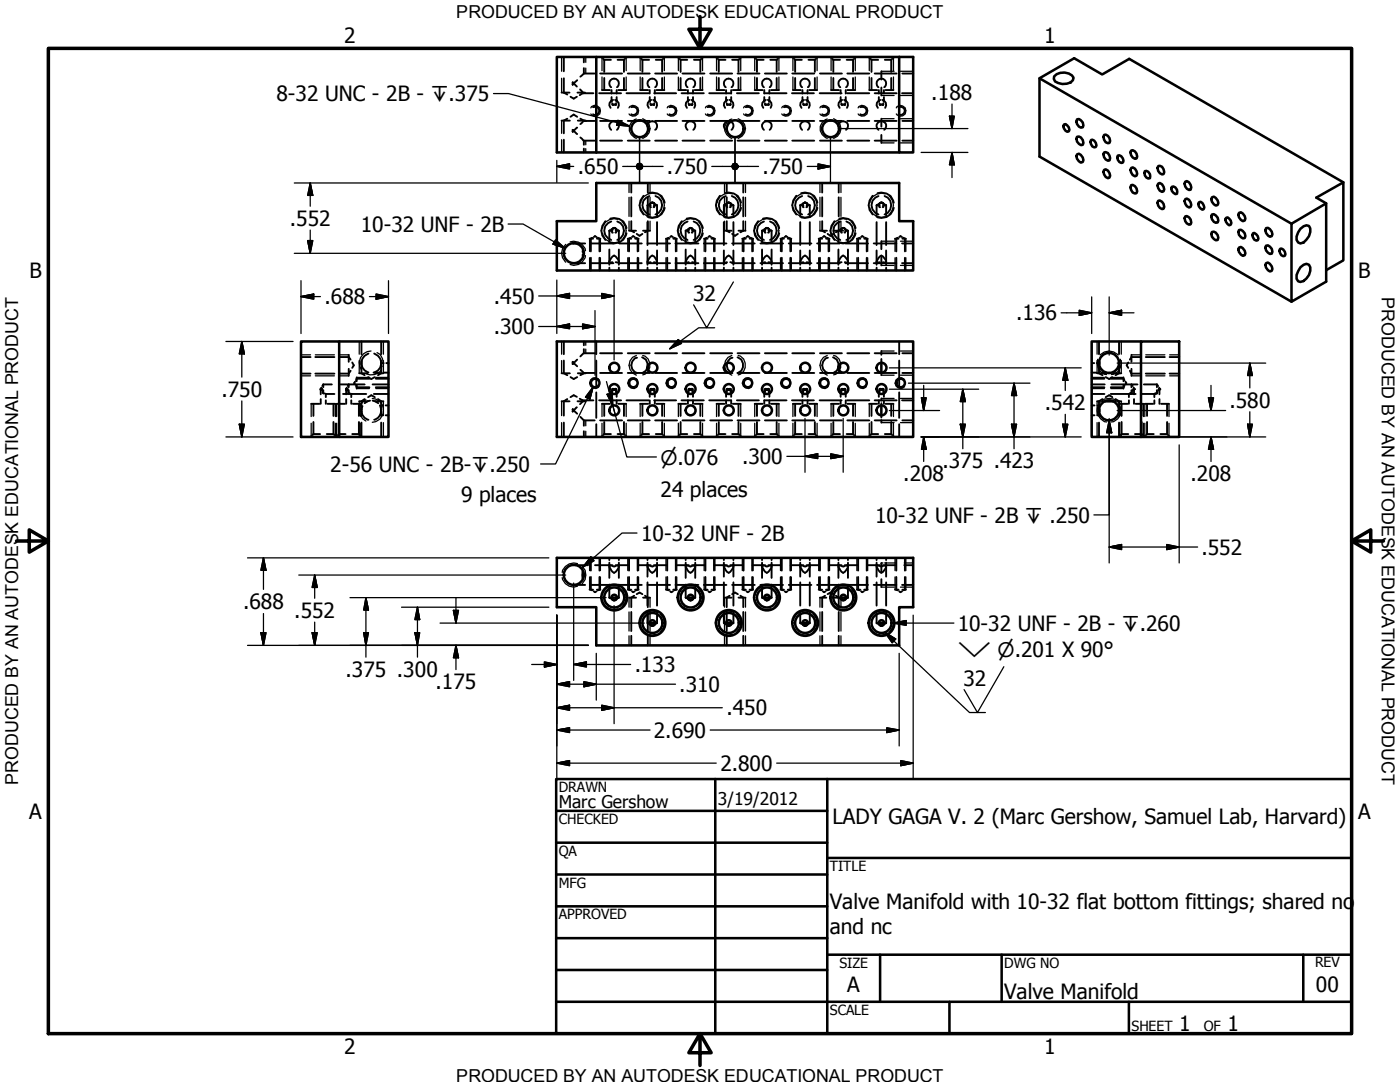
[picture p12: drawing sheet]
<svg xmlns="http://www.w3.org/2000/svg" width="279mm" height="216mm" viewBox="0 0 279 216" stroke-linecap="round" stroke-linejoin="round" font-family="sans-serif">
<defs><g id="words">
<g font-size="4.2">
<text x="68.7" y="8.6">2</text>
<text x="208.4" y="8.6">1</text>
<text x="55.2" y="20.2">8-32 UNC - 2B - ↧.375</text>
<text x="185.9" y="19.9">.188</text>
<text x="115.3" y="34.7">.650</text>
<text x="133.1" y="34.7">.750</text>
<text x="152.1" y="34.7">.750</text>
<text x="57.8" y="45">.552</text>
<text x="72" y="46.2">10-32 UNF - 2B</text>
<text x="5.9" y="55.5">B</text>
<text x="271.1" y="55.5">B</text>
<text x="64.8" y="60.7">.688</text>
<text x="98.6" y="60.6">.450</text>
<text x="138.3" y="60.1">32</text>
<text x="202.8" y="63.9">.136</text>
<text x="98.6" y="66.7">.300</text>
<text x="44.2" y="79.2">.750</text>
<text x="208.5" y="81.8">.542</text>
<text x="245.4" y="81.3">.580</text>
<text x="65.9" y="94.1">2-56 UNC - 2B-↧.250</text>
<text x="148.1" y="92.6">.300</text>
<text x="188.1" y="93.5">.375 .423</text>
<text x="92" y="100.1">9 places</text>
<text x="131.8" y="99.3">24 places</text>
<text x="180.3" y="96">.208</text>
<text x="237.6" y="96">.208</text>
<text x="128" y="107.9">10-32 UNF - 2B</text>
<text x="174.6" y="104.3">10-32 UNF - 2B ↧ .250</text>
<text x="239.8" y="110.7">.552</text>
<text x="48.5" y="121.5">.688</text>
<text x="58.7" y="123.3">.552</text>
<text x="191.1" y="125.9">10-32 UNF - 2B - ↧.260</text>
<text x="69" y="135.1">.375 .300</text>
<text x="86.9" y="137.5">.175</text>
<text x="126.7" y="134.1">.133</text>
<text x="192.3" y="136.9">32</text>
<text x="135.6" y="138">.310</text>
<text x="145" y="142.7">.450</text>
<text x="130.5" y="147.2">2.690</text>
<text x="143.8" y="153.8">2.800</text>
<text x="5.8" y="163.4">A</text>
<text x="166.1" y="164.5">LADY GAGA V. 2 (Marc Gershow, Samuel Lab, Harvard)</text>
<text x="271" y="163.4">A</text>
<text x="165.6" y="181.4">Valve Manifold with 10-32 flat bottom fittings; shared no</text>
<text x="165.6" y="186.4">and nc</text>
<text x="169.1" y="198">A</text>
<text x="262.6" y="198">00</text>
<text x="200.4" y="199.3">Valve Manifold</text>
<text x="235.3" y="205.7">1</text>
<text x="245" y="205.7">1</text>
<text x="68.7" y="210.3">2</text>
<text x="208.4" y="210.3">1</text>
</g>
<g font-size="4">
<text x="131.8" y="92.7">⌀.076</text>
<text x="191.1" y="131.2">⌵ ⌀.201 X 90°</text>
</g>
<g font-size="3.6">
<text x="91.1" y="3.6">PRODUCED BY AN AUTODESK EDUCATIONAL PRODUCT</text>
<text x="275.8" y="59.3" transform="rotate(90 275.8 59.3)">PRODUCED BY AN AUTODESK EDUCATIONAL PRODUCT</text>
<text x="3.6" y="156.6" transform="rotate(-90 3.6 156.6)">PRODUCED BY AN AUTODESK EDUCATIONAL PRODUCT</text>
<text x="91.1" y="215.9">PRODUCED BY AN AUTODESK EDUCATIONAL PRODUCT</text>
</g>
<g font-size="3.5">
<text x="111.5" y="161.2">Marc Gershow</text>
<text x="143.3" y="160.7">3/19/2012</text>
</g>
<g font-size="2.8">
<text x="111.5" y="158">DRAWN</text>
<text x="111.5" y="164.4">CHECKED</text>
<text x="111.5" y="170.8">QA</text>
<text x="165.6" y="173.7">TITLE</text>
<text x="111.5" y="177.1">MFG</text>
<text x="111.5" y="183.5">APPROVED</text>
<text x="167.5" y="193.1">SIZE</text>
<text x="200.4" y="193.1">DWG NO</text>
<text x="262.4" y="193">REV</text>
<text x="165.6" y="202.5">SCALE</text>
<text x="225.8" y="205.7">SHEET</text>
<text x="240.2" y="205.7">OF</text>
</g>
</g></defs>
<!-- layer: Hidden (ANSI) -->
<g fill="none" stroke="#000" stroke-width=".38">
<path d="M112.1 18.5h1.6M112.5 11.4v2.8M112.5 15.6v2.9l.7 .4M113.9 19.3l.6 .4 .6-.4M114.3 16.7v.2l.1-.1M114.4 16.5l-.1 .1M114.4 16.6h.1M114.5 16.6l.6 .7M114.5 16.6l-.1 .1M115.2 16l-.7 .6M115.3 18.5h1.5M115.8 17.8l.5 .7"/>
<path d="M116.5 14.7l-.7 .6M116.5 11.4v1M116.5 13.6v1.1M116.5 14.7h2.2M118.4 18.6h-2.1l-.6 .4M119.6 18.6h4.4M119.8 14.7h4.3M120 11.4l.2 .2M120.1 18h1.6M120.4 11.7l.2 .2M120.6 11.9h1.3M120.6 11.9v2.5"/>
<path d="M120.6 15.6v2.4M122 17.4a.95 .95 0 0 1-.1-1.4 .95 .95 0 0 1 1.4 0 .95 .95 0 0 1-.2 1.4M122 18v.7M122 19.4v.7M122.4 19.9l-.4 .2M122.7 19.9l.4 .2M123.1 18v.7M123.1 19.4v.7M123.3 11.9h1.2M123.4 18h1.6M124.5 11.9v2.5M124.5 15.6v2.4"/>
<path d="M124.7 11.7l-.2 .2M125 18.6h4.5M125.1 11.4l-.2 .2M125.3 14.7h4.4M127.6 11.4l.2 .2M127.8 18h1.5M128 11.7l.2 .2M128.2 11.9h1.3M128.2 11.9v2.5M128.2 15.6v2.4M129.6 17.4a.95 .95 0 0 1-.1-1.4 .95 .95 0 0 1 1.4 0 .95 .95 0 0 1-.2 1.4M129.7 18v.7"/>
<path d="M129.7 19.4v.7M130 19.9l-.3 .2M130.4 19.9l.3 .2M130.6 18.6h4.3M130.7 18v.7M130.7 19.4v.7M130.7 14.7h4.4M130.9 11.9h1.2M131 18h1.6M132.1 11.9v2.5M132.1 15.6v2.4M132.3 11.7l-.2 .2"/>
<path d="M132.7 11.4l-.2 .2M135.3 11.4l.1 .2M135.4 18h1.6M135.6 11.7l.2 .2M135.8 11.9h1.4M135.8 11.9v2.5M135.8 15.6v2.4M136 18.6h4.5M136.2 14.7h4.4M137.2 17.4a.95 .95 0 0 1-.1-1.4 .95 .95 0 0 1 1.4 0 .95 .95 0 0 1-.1 1.4M137.3 18v.7M137.3 19.4v.7"/>
<path d="M137.6 19.9l-.3 .2M138 19.9l.3 .2M138.3 18v.7M138.3 19.4v.7M138.5 11.9h1.3M138.6 18h1.6M139.8 11.9v2.5M139.8 15.6v2.4M140 11.7l-.2 .2M140.3 11.4l-.2 .2M141.5 18.6h4.4M141.7 14.7h4.4"/>
<path d="M142.9 11.4l.2 .2M143 18h1.6M143.3 11.7l.1 .2M143.4 11.9h1.4M143.4 11.9v2.5M143.4 15.6v2.4M144.8 17.4a.95 .95 0 0 1-.1-1.4 .95 .95 0 0 1 1.4 0 .95 .95 0 0 1-.1 1.4M144.9 18v.7M144.9 19.4v.7M145.2 19.9l-.3 .2M145.6 19.9l.3 .2M145.9 18v.7"/>
<path d="M145.9 19.4v.7M146.1 11.9h1.3M146.2 18h1.6M147.1 18.6h4.3M147.2 14.7h4.4M147.4 11.9v2.5M147.4 15.6v2.4M147.6 11.7l-.2 .2M148 11.4l-.2 .2M150.5 11.4l.2 .2M150.6 18h1.6M150.9 11.7l.2 .2"/>
<path d="M151.1 11.9h1.3M151.1 11.9v2.5M151.1 15.6v2.4M152.5 17.4a.95 .95 0 0 1-.2-1.4 .95 .95 0 0 1 1.4 0 .95 .95 0 0 1-.1 1.4M152.5 18v.7M152.5 19.4v.7M152.5 18.6h4.5M152.7 14.7h4.3M152.8 19.9l-.3 .2M153.2 19.9l.3 .2M153.5 18v.7M153.5 19.4v.7"/>
<path d="M153.7 11.9h1.3M153.9 18h1.5M155 11.9v2.5M155 15.6v2.4M155.2 11.7l-.2 .2M155.6 11.4l-.2 .2M158.1 18.6h4.3M158.1 11.4l.2 .2M158.1 14.7h4.4M158.2 18h1.6M158.5 11.7l.2 .2M158.7 11.9h1.3"/>
<path d="M158.7 11.9v2.5M158.7 15.6v2.4M160.1 17.4a.95 .95 0 0 1-.1-1.4 .95 .95 0 0 1 1.4 0 .95 .95 0 0 1-.2 1.4M160.1 18v.7M160.1 19.4v.7M160.5 19.9l-.4 .2M160.8 19.9l.4 .2M161.2 18v.7M161.2 19.4v.7M161.4 11.9h1.2M161.5 18h1.6M162.6 11.9v2.5"/>
<path d="M162.6 15.6v2.4M162.8 11.7l-.2 .2M163.2 11.4l-.2 .2M163.6 18.6h4.4M163.6 14.7h4.4M165.7 11.4l.2 .2M165.9 18h1.5M166.1 11.7l.2 .2M166.3 11.9h1.3M166.3 11.9v2.5M166.3 15.6v2.4M167.7 17.4a.95 .95 0 0 1-.1-1.4 .95 .95 0 0 1 1.4 0 .95 .95 0 0 1-.2 1.4"/>
<path d="M167.8 18v.7M167.8 19.4v.7M168.1 19.9l-.3 .2M168.5 19.9l.3 .2M168.8 18v.7M168.8 19.4v.7M169 11.9h1.2M169 18.6h4.5M169.1 18h1.6M169.1 14.7h4.4M170.2 11.9v2.5M170.2 15.6v2.4"/>
<path d="M170.4 11.7l-.2 .2M170.8 11.4l-.2 .2M173.4 11.4l.1 .2M173.5 18h1.6M173.7 11.7l.2 .2M173.9 11.9h1.4M173.9 11.9v2.5M173.9 15.6v2.4M174.6 14.7h4.3M174.6 18.6h4.3M175.3 17.4a.95 .95 0 0 1-.1-1.4 .95 .95 0 0 1 1.4 0 .95 .95 0 0 1-.1 1.4M175.4 18v.7"/>
<path d="M175.4 19.4v.7M175.7 19.9l-.3 .2M175.9 14.2v1.7M175.9 17.5v1.5M176.1 19.9l.3 .2M176.4 18v.7M176.4 19.4v.7M176.6 11.9h1.3M176.7 18h1.6M177.9 11.9v2.5M177.9 15.6v2.4M178.1 11.7l-.2 .2"/>
<path d="M178.4 11.4l-.2 .2M180 18.6h2.2M180.1 14.7h2.1M112.1 24.1h1.6M112.5 27.9v2.5M113.2 23.7l-.7 .4v2.5M113.9 23.3l.6-.4 .7 .4M114.3 26.2h.1M114.4 26h-.1M114.4 26l.1 .1M114.5 26.1l.7 .6M114.5 26.1l-.1 .1"/>
<path d="M115.2 25.5l-.7 .6M115.3 24.1h1.6M115.8 27.4l.7 .7M115.8 23.7l.7 .4M116.5 28.1v.8M116.5 29.7v.7M116.5 28.1h2.2M118.4 21.4l.6-.1 .4 .3 .2 .5-.2 .5-.4 .3-.6-.1M118.7 24.1h-2.2l-.7 .7M119.8 24.1h4.3M119.8 28.1h4.3M122 25.9a.95 .95 0 0 1-.1-1.4 .95 .95 0 0 1 1.4 0 .95 .95 0 0 1-.2 1.4"/>
<path d="M122 20.1l-.3 .4-.1 .5 .3 .5M122 20.1l.1 .2M122.2 20.6l.1 .3M122.5 20.8l-.1 .1M122.6 20.8l.2 .1M122.9 20.6v.3M123.1 20.1l.3 .4 .1 .5-.2 .5M123.1 20.1l-.1 .2M125.3 24.1h4.4M125.3 28.1h4.4M126 21.4l.6-.1 .5 .3 .2 .5-.2 .5-.5 .3-.6-.1M126 36.5v1.9"/>
<path d="M126 39.4v3.8M128.5 39.1a2.54 2.54 0 0 0 0 3.7M129.3 36.5v1.9M129.3 39.4v3.8M129.4 38.5a2.47 2.47 0 0 1 3.3 1.9M129.6 39.1a1.91 1.91 0 0 0-1.4 1.9 1.91 1.91 0 0 0 1.4 1.8M129.6 25.9a.95 .95 0 0 1-.1-1.4 .95 .95 0 0 1 1.4 0 .95 .95 0 0 1-.2 1.4M129.7 20.1l-.4 .4-.1 .5 .3 .5M129.7 20.1v.2M129.8 20.6l.1 .3M130.1 20.8l-.1 .1M130.2 20.8l.2 .1"/>
<path d="M130.6 20.6l-.1 .3M130.7 20.1l.4 .4v.5l-.2 .5M130.7 20.1l-.1 .2M130.7 24.1h4.4M130.7 28.1h4.4M130.8 39.1a1.94 1.94 0 0 1 1.3 1.9 1.94 1.94 0 0 1-1.3 1.8M133.6 21.4l.6-.1 .5 .3 .2 .5-.2 .5-.5 .3-.6-.1M136.2 24.1h4.4M136.2 28.1h4.4M137.2 25.9a.95 .95 0 0 1-.1-1.4 .95 .95 0 0 1 1.4 0 .95 .95 0 0 1-.1 1.4M137.3 20.1l-.4 .4-.1 .5 .3 .5M137.3 20.1l.1 .2"/>
<path d="M137.4 20.6l.1 .3M137.7 20.8l-.1 .1M137.9 20.8l.1 .1M138.2 20.6l-.1 .3M138.3 20.1l.4 .4v.5l-.1 .5M138.3 20.1l-.1 .2M141.2 21.4l.7-.1 .4 .3 .2 .5-.2 .5-.4 .3-.7-.1M141.7 24.1h4.4M141.7 28.1h4.4M143.7 39.1a2.54 2.54 0 0 0 0 3.7M144.7 38.5a2.47 2.47 0 0 1 3.2 1.9M144.8 39.1a1.91 1.91 0 0 0-1.4 1.9 1.91 1.91 0 0 0 1.4 1.8"/>
<path d="M144.8 25.9a.95 .95 0 0 1-.1-1.4 .95 .95 0 0 1 1.4 0 .95 .95 0 0 1-.1 1.4M144.9 20.1l-.4 .4v.5l.2 .5M144.9 20.1l.1 .2M145 36.5v1.9M145 39.4v3.8M145 20.6l.2 .3M145.4 20.8l-.2 .1M145.5 20.8l.2 .1M145.8 20.6l-.1 .3M145.9 20.1l.4 .4 .1 .5-.2 .5M145.9 20.1v.2M146 39.1a1.94 1.94 0 0 1 1.4 1.9 1.94 1.94 0 0 1-1.4 1.8"/>
<path d="M147.2 24.1h4.4M147.2 28.1h4.4M148.3 36.5v1.9M148.3 39.4v3.8M148.8 21.4l.7-.1 .4 .3 .2 .5-.2 .5-.4 .3-.7-.1M152.5 25.9a.95 .95 0 0 1-.2-1.4 .95 .95 0 0 1 1.4 0 .95 .95 0 0 1-.1 1.4M152.5 20.1l-.4 .4v.5l.2 .5M152.5 20.1l.1 .2M152.7 20.6l.1 .3M152.7 24.1h4.3M152.7 28.1h4.3M153 20.8l-.2 .1"/>
<path d="M153.1 20.8l.2 .1M153.4 20.6v.3M153.5 20.1l.4 .4 .1 .5-.2 .5M153.5 20.1v.2M156.5 21.4l.6-.1 .4 .3 .2 .5-.2 .5-.4 .3-.6-.1M158.1 24.1h4.4M158.1 28.1h4.4M158.9 39.1a2.54 2.54 0 0 0 0 3.7M159.9 38.5a2.47 2.47 0 0 1 3.2 1.9M160.1 39.1a1.91 1.91 0 0 0-1.4 1.9 1.91 1.91 0 0 0 1.4 1.8M160.1 25.9a.95 .95 0 0 1-.1-1.4 .95 .95 0 0 1 1.4 0 .95 .95 0 0 1-.2 1.4M160.1 20.1l-.3 .4-.1 .5 .3 .5"/>
<path d="M160.1 20.1l.1 .2M160.3 20.6l.1 .3M160.6 20.8l-.1 .1M160.7 20.8l.2 .1M161 20.6v.3M161.2 20.1l.3 .4 .1 .5-.2 .5M161.2 20.1l-.1 .2M161.3 39.1a1.94 1.94 0 0 1 1.3 1.9 1.94 1.94 0 0 1-1.3 1.8M163.6 24.1h4.4M163.6 28.1h4.4M164.1 21.4l.6-.1 .5 .3 .2 .5-.2 .5-.5 .3-.6-.1M164.1 36.5v1.9"/>
<path d="M164.1 39.4v3.8M167.4 36.5v1.9M167.4 39.4v3.8M167.7 25.9a.95 .95 0 0 1-.1-1.4 .95 .95 0 0 1 1.4 0 .95 .95 0 0 1-.2 1.4M167.8 20.1l-.4 .4-.1 .5 .3 .5M167.8 20.1v.2M167.9 20.6l.1 .3M168.2 20.8l-.1 .1M168.3 20.8l.2 .1M168.7 20.6l-.1 .3M168.8 20.1l.4 .4v.5l-.2 .5M168.8 20.1l-.1 .2"/>
<path d="M169.1 24.1h4.4M169.1 28.1h4.4M171.7 21.4l.6-.1 .5 .3 .2 .5-.2 .5-.5 .3-.6-.1M174.2 39.1a2.54 2.54 0 0 0 0 3.7M174.6 24.1h4.3M174.6 28.1h4.3M175.1 38.5a2.47 2.47 0 0 1 3.3 1.9M175.3 39.1a1.91 1.91 0 0 0-1.4 1.9 1.91 1.91 0 0 0 1.4 1.8M175.3 25.9a.95 .95 0 0 1-.1-1.4 .95 .95 0 0 1 1.4 0 .95 .95 0 0 1-.1 1.4M175.4 20.1l-.4 .4-.1 .5 .3 .5M175.4 20.1l.1 .2M175.5 20.6l.1 .3"/>
<path d="M175.8 20.8l-.1 .1M175.9 23.7v1.6M175.9 26.9v1.6M176 20.8l.1 .1M176.3 20.6l-.1 .3M176.4 20.1l.4 .4v.5l-.1 .5M176.4 20.1l-.1 .2M176.5 39.1a1.94 1.94 0 0 1 1.4 1.9 1.94 1.94 0 0 1-1.4 1.8M179.3 21.4l.7-.1 .4 .3 .2 .5-.2 .5-.4 .3-.7-.1M180.1 24.1h2.1M180.1 28.1h2.1M114.3 52.5h.1"/>
<path d="M114.3 48.6h.1M114.4 52.5h2.4M114.4 48.6h2.4M116.3 50.8v.5M116.3 49.8v.5M117.7 47.6h.7M117.9 52.5h4.5M117.9 48.6h4.5M117.9 51.4v2.6M118.2 47.4l-.3 .2v2.6M118.5 47.3l.2-.2 .4 .2M119.1 47.6h.7"/>
<path d="M119.3 47.4l.3 .2v2.6M119.6 51.4v2.6M120.8 44.1a2.54 2.54 0 0 0 0 3.8M121.6 46h.6M121.6 46v2.5M121.6 49.8v3M121.6 53.4v.6M121.7 52.4l-.1-.3 .4-.6 .6-.5 .8 .8v.6M121.8 43.6a2.47 2.47 0 0 1 3.2 1.9M121.8 45.9l-.2 .1M122 44.2a1.91 1.91 0 0 0-1.4 1.8 1.91 1.91 0 0 0 1.4 1.9M122.1 45.9l.1 .5h.1"/>
<path d="M122.2 52.3l-.6 .2M122.2 45.7v.1M122.2 45.7l-.2 .1M122.3 45.6l-.1 .1M122.5 45.5l-.1 .1M122.5 45.5h.1M122.6 45.5l.2 .1M122.9 46h.6M122.9 52.3l.6 .2M122.9 45.6v.1M122.9 45.7v.1M122.9 45.7l.2 .1"/>
<path d="M123 45.9l-.1 .5h-.1M123.2 44.2a1.94 1.94 0 0 1 1.3 1.8 1.94 1.94 0 0 1-1.3 1.9M123.3 45.9l.2 .1M123.5 46v2.5M123.5 49.8v3M123.5 53.4v.6M123.6 52.5h4.5M123.6 48.6h4.5M125 46.5a2.46 2.46 0 0 1-3.2 2M125.3 47.6h.7M125.5 46h1.4M125.5 51.4v2.6"/>
<path d="M125.8 47.4l-.3 .2v2.6M126 44.1v1.9l.6 .4M126.1 47.3l.3-.2 .3 .2M126.7 47.6h.7M126.9 47.4l.4 .2v2.6M127.1 46.7l.5 .4 .6-.4M127.3 51.4v2.6M128.3 46h1.4M129.2 41h.7M129.2 41v2.2M129.2 44.3v4.6M129.2 50v2.8"/>
<path d="M129.2 53.4v.6M129.2 48.6h4.5M129.3 52.4l-.1-.3 .4-.6 .6-.5 .4 .2 .2 .4 .3 .5v.3M129.3 44.1v1.9l-.6 .4M129.4 40.8l-.2 .2M129.7 40.8l.1 .5h.1M129.9 52.3l-.7 .2h4.5M129.9 40.6l-.1 .1M129.9 40.6l-.3 .1M129.9 40.5v.1M130.1 40.4l-.1 .1M130.1 40.4h.1"/>
<path d="M130.2 40.4l.2 .1M130.5 41h.6M130.5 52.3l.6 .2M130.5 40.5l.1 .1M130.6 40.6v.1M130.6 40.6l.1 .1M130.6 40.8v.5h-.2M130.9 40.8l.2 .2M131.1 41v2.2M131.1 44.3v4.6M131.1 50v2.8M131.1 53.4v.6"/>
<path d="M132.7 41.5a2.46 2.46 0 0 1-3.3 1.9M132.9 47.6h.7M133.2 51.4v2.6M133.4 47.4l-.2 .2v2.6M133.7 47.3l.3-.2 .3 .2M134.4 47.6h.7M134.6 47.4l.3 .2v2.6M134.8 52.5h4.6M134.8 48.6h4.6M134.9 51.4v2.6M136.1 44.1a2.54 2.54 0 0 0 0 3.8M136.8 46h.7"/>
<path d="M136.8 46v2.5M136.8 49.8v3M136.8 53.4v.6M136.9 52.4l-.1-.3 .4-.6 .6-.5 .8 .8 .1 .6M137 43.6a2.47 2.47 0 0 1 3.3 1.9M137 45.9l-.2 .1M137.2 44.2a1.91 1.91 0 0 0-1.4 1.8 1.91 1.91 0 0 0 1.4 1.9M137.4 45.9v.5h.1M137.5 52.3l-.7 .2M137.5 45.7l-.1 .1M137.5 45.7l-.3 .1M137.5 45.6v.1"/>
<path d="M137.7 45.5l-.1 .1M137.7 45.5h.2M137.9 45.5l.1 .1M138.1 46h.6M138.1 52.3l.6 .2M138.1 45.6l.1 .1M138.2 45.7v.1M138.2 45.7l.2 .1M138.2 45.9v.5h-.2M138.4 44.2a1.94 1.94 0 0 1 1.4 1.8 1.94 1.94 0 0 1-1.4 1.9M138.6 45.9l.1 .1M138.7 46v2.5"/>
<path d="M138.7 49.8v3M138.7 53.4v.6M140.3 46.5a2.46 2.46 0 0 1-3.3 2M140.5 52.5h4.5M140.5 48.6h4.5M140.5 47.6h.7M140.8 51.4v2.6M141 47.4l-.2 .2v2.6M141.4 47.3l.2-.2 .3 .2M142 47.6h.7M142.2 47.4l.3 .2v2.6M142.5 51.4v2.6"/>
<path d="M144.5 41h.6M144.5 41v2.2M144.5 44.3v4.6M144.5 50v2.8M144.5 53.4v.6M144.5 52.4v-.3l.3-.6 .6-.5 .8 .8 .1 .6M144.6 46h1.4M144.7 40.8l-.2 .2M145 40.8v.5h.2M145 44.1v1.9l.6 .4M145.1 52.3l-.6 .2M145.1 40.6l-.1 .1"/>
<path d="M145.1 40.6l-.3 .1M145.2 40.5l-.1 .1M145.4 40.4l-.2 .1M145.4 40.4h.1M145.5 40.4l.2 .1M145.7 41h.7M145.7 52.3l.7 .2M145.7 40.5l.1 .1M145.8 40.6v.1M145.8 40.6l.2 .1M145.9 40.8l-.1 .5h-.1M146.1 52.5h4.5"/>
<path d="M146.1 48.6h4.5M146.1 46.7l.6 .4 .6-.4M146.2 40.8l.2 .2M146.4 41v2.2M146.4 44.3v4.6M146.4 50v2.8M146.4 53.4v.6M147.4 46h1.4M147.9 41.5a2.46 2.46 0 0 1-3.2 1.9M148.1 47.6h.7M148.3 44.1v1.9l-.5 .4M148.4 51.4v2.6"/>
<path d="M148.7 47.4l-.3 .2v2.6M149 47.3l.2-.2 .3 .2M149.6 47.6h.7M149.8 47.4l.3 .2v2.6M150.1 51.4v2.6M151.3 44.1a2.54 2.54 0 0 0 0 3.8M151.8 52.5h4.5M151.8 48.6h4.5M152.1 46h.6M152.1 46v2.5M152.1 49.8v3M152.1 53.4v.6"/>
<path d="M152.1 52.4v-.3l.4-.6 .5-.5 .9 .8v.6M152.3 43.6a2.47 2.47 0 0 1 3.2 1.9M152.3 45.9l-.2 .1M152.5 44.2a1.91 1.91 0 0 0-1.4 1.8 1.91 1.91 0 0 0 1.4 1.9M152.6 45.9l.1 .5h.1M152.7 52.3l-.6 .2M152.7 45.7v.1M152.7 45.7l-.2 .1M152.8 45.6l-.1 .1M153 45.5l-.2 .1M153 45.5h.1M153.1 45.5l.2 .1"/>
<path d="M153.4 46h.6M153.4 52.3l.6 .2M153.4 45.6v.1M153.4 45.7v.1M153.4 45.7l.2 .1M153.5 45.9l-.1 .5h-.1M153.7 44.2a1.94 1.94 0 0 1 1.3 1.8 1.94 1.94 0 0 1-1.3 1.9M153.8 45.9l.2 .1M154 46v2.5M154 49.8v3M154 53.4v.6M155.5 46.5a2.46 2.46 0 0 1-3.2 2"/>
<path d="M155.8 47.6h.7M156 51.4v2.6M156.3 47.4l-.3 .2v2.6M156.6 47.3l.2-.2 .4 .2M157.2 47.6h.7M157.4 52.5h4.5M157.4 48.6h4.5M157.4 47.4l.3 .2v2.6M157.7 51.4v2.6M159.7 41h.6M159.7 41v2.2M159.7 44.3v4.6"/>
<path d="M159.7 50v2.8M159.7 53.4v.6M159.8 52.4l-.1-.3 .4-.6 .6-.5 .8 .8v.6M159.9 40.8l-.2 .2M160.2 40.8l.1 .5h.1M160.3 52.3l-.6 .2M160.3 40.6v.1M160.3 40.6l-.2 .1M160.4 40.5l-.1 .1M160.6 40.4l-.1 .1M160.6 40.4h.1M160.7 40.4l.2 .1"/>
<path d="M161 41h.6M161 52.3l.6 .2M161 40.5v.1M161 40.6v.1M161 40.6l.2 .1M161.1 40.8l-.1 .5h-.1M161.4 40.8l.2 .2M161.6 41v2.2M161.6 44.3v4.6M161.6 50v2.8M161.6 53.4v.6M163.1 52.5h4.5"/>
<path d="M163.1 48.6h4.5M163.1 41.5a2.46 2.46 0 0 1-3.2 1.9M163.4 47.6h.7M163.6 46h1.4M163.6 51.4v2.6M163.9 47.4l-.3 .2v2.6M164.1 44.1v1.9l.6 .4M164.2 47.3l.3-.2 .3 .2M164.8 47.6h.7M165 47.4l.4 .2v2.6M165.2 46.7l.5 .4 .6-.4M165.4 51.4v2.6"/>
<path d="M166.4 46h1.9M166.6 44.1a2.54 2.54 0 0 0 0 3.8M167.3 49.8v3M167.3 53.4v.6M167.4 52.4l-.1-.3 .4-.6 .6-.5 .8 .8 .1 .6M167.4 44.1v1.9l-.6 .4M167.5 43.6a2.47 2.47 0 0 1 3.3 1.9M167.5 45.9l-.2 .1v2.5M167.7 44.2a1.91 1.91 0 0 0-1.4 1.8 1.91 1.91 0 0 0 1.4 1.9M167.8 45.9l.1 .5h.1M168 52.3l-.7 .2M168 45.7l-.1 .1"/>
<path d="M168 45.7l-.3 .1M168 45.6v.1M168.2 45.5l-.1 .1M168.2 45.5h.1M168.3 45.5l.2 .1M168.6 52.3l.6 .2M168.6 45.6l.1 .1M168.7 45.7v.1M168.7 45.7l.1 .1M168.7 45.9l.1 .1M168.7 52.5h4.5M168.7 48.6h4.5"/>
<path d="M168.8 46l-.1 .4h-.2M168.8 46h.4M168.9 44.2a1.94 1.94 0 0 1 1.3 1.8 1.94 1.94 0 0 1-1.3 1.9M169 45.9l.2 .1M169.2 46v2.5M169.2 49.8v3M169.2 53.4v.6M170.8 46.5a2.46 2.46 0 0 1-3.3 2M171 47.6h.7M171.3 51.4v2.6M171.5 47.4l-.2 .2v2.6M171.8 47.3l.3-.2 .3 .2"/>
<path d="M172.5 47.6h.7M172.7 47.4l.3 .2v2.6M173 51.4v2.6M174.4 52.5h4.5M174.4 48.6h4.5M174.9 41h.7M174.9 41v2.2M174.9 44.3v4.6M174.9 50v2.8M174.9 53.4v.6M175 52.4l-.1-.3 .4-.6 .6-.5 .8 .8 .1 .6M175.1 40.8l-.2 .2"/>
<path d="M175.5 40.8v.5h.1M175.6 52.3l-.7 .2M175.6 40.6l-.1 .1M175.6 40.6l-.3 .1M175.6 40.5v.1M175.8 40.4l-.1 .1M175.8 40.4h.2M175.9 48.1v1.6M175.9 51.3v1.7M176 40.4l.1 .1M176.2 41h.6M176.2 52.3l.6 .2"/>
<path d="M176.2 40.5l.1 .1M176.3 40.6v.1M176.3 40.6l.2 .1M176.3 40.8v.5h-.2M176.7 40.8l.1 .2M176.8 41v2.2M176.8 44.3v4.6M176.8 50v2.8M176.8 53.4v.6M178.4 41.5a2.46 2.46 0 0 1-3.3 1.9M178.6 47.6h.7M178.9 51.4v2.6"/>
<path d="M179.1 47.4l-.2 .2v2.6M179.5 47.3l.2-.2 .3 .2M180 52.5h2.2M180 48.6h2.2M180.1 47.6h.7M180.3 47.4l.3 .2v2.6M180.6 51.4v2.6M60.1 74.5h1.9M60.1 71.2h1.9M62.9 74.5h3.8M62.9 71.2h3.8M64 77.7v1"/>
<path d="M64 79.6v1M64.1 77.7l-.1 .1M64.1 77.3l-.1 .4M64.1 77.7l.2 .2M64.4 78.2l.1 .3M64.5 76.7v.6M64.5 77.9v.6M64.5 78.5h.2M64.5 76.7h1.7M64.5 76.7l-.2 .3M64.9 78.5l.1 .1M65 78.6v.6"/>
<path d="M65 79.9v.7M65 78.6h1.7M67.7 71.2h1.9l.4 .6M67.9 76.7h4.9M68.5 78.6h4.6M69.1 77.7v1M69.1 79.6v1M69.2 77.7l-.1 .1M69.2 77.3l-.1 .4M69.2 77.7l.2 .2M69.4 77l.2-.3v.6M69.5 78.2l.1 .3"/>
<path d="M69.6 77.9v.6M69.6 73.6v1.4M69.6 70.8v1.4M69.6 78.5h.2M70 78.5l.1 .1v.6M70 74l-.4 .5h-1.9M70.1 79.9v.7M70.3 72.3l.3 .6-.3 .5M70.9 76.1l-.2 .4 .2 .2M71.1 77l.1 .3h2.5M71.2 75.3v.8M71.2 76.8v.7"/>
<path d="M71.7 74.5h1.6M72.1 72.6a1.8 1.8 0 0 0 1.4 1.7M72.1 68.1v2.6M72.1 71.9v2.6l.7 .4M72.8 79.6l-.7 .5v2.8M73.5 79.2l.6-.3 .7 .3M73.5 75.2l.6 .4 .7-.4M73.5 70.5a2.04 2.04 0 0 0-1.4 1.7M73.7 75.6h-2.5l-.1 .3M73.9 79.9l-.6 .2M74.4 76.7h3.1M74.4 79.9l1.1 .6"/>
<path d="M74.5 74.4h1.1M74.6 78.6h2.9M74.7 70.5a2.04 2.04 0 0 1 1.4 1.7M74.9 74.5h1.6M75 75.6h2.5M75 77.3h2.5M75.4 79.6l.7 .5v2.8M76.1 72.6a1.8 1.8 0 0 1-1.4 1.7M76.1 68.1v2.6M76.1 71.9v2.6l-.7 .4M76.1 72.5h.5M76.6 74.4h.9"/>
<path d="M77.1 72.5h.4M112.1 74.5h1.6M112.5 68.1v2.6M112.5 71.9v2.6l.7 .4M113.2 79.6l-.7 .5v2.8M113.9 75.2l.6 .4 .7-.4M114.3 72.5l.1 .1M114.4 72.3l-.1-.1v.2M114.4 72.4v.1M115.1 79.2l-.6-.3-.6 .3M115.2 71.8l-.7 .7 .7 .6M115.3 74.5h1.6"/>
<path d="M115.7 79.6l.6 .3M115.8 73.8l.7 .6M116.3 79.9h.1M116.3 79.9h2.1M116.5 70.5l-.7 .6M116.5 74.4l-.7 .5M116.5 68.1v.8M116.5 69.7v.8M116.5 70.5h2.2M116.5 74.4h2.2M119 68.1v2.6M119 71.9v5.1"/>
<path d="M119 78.3v5.1M119.6 79.9h4.4M119.8 70.5h4.3M119.8 74.4h4.3M122 78.5v.7M122 79.9v.7M123.1 78.5v.7M123.1 79.9v.7M125 79.9h4.5M125.3 70.5h4.4M125.3 74.4h4.4M127.1 71.4a1.59 1.59 0 0 0-1.1 1.5 1.59 1.59 0 0 0 1.1 1.5"/>
<path d="M128.1 71.3a1.64 1.64 0 0 1 1.2 1.6 1.64 1.64 0 0 1-1.2 1.5M129.7 78.5v.7M129.7 79.9v.7M130.6 79.9h4.3M130.7 78.5v.7M130.7 79.9v.7M130.7 70.5h4.4M130.7 74.4h4.4M136 79.9h4.5M136.2 70.5h4.4M136.2 74.4h4.4M137.3 78.5v.7"/>
<path d="M137.3 79.9v.7M138.3 78.5v.7M138.3 79.9v.7M141.5 79.9h4.4v.7M141.7 70.5h4.4M141.7 74.4h4.4M144.9 78.5v.7M144.9 79.9v.7M145.9 78.5v.7M146.2 71.4a1.59 1.59 0 0 0-1.2 1.5 1.59 1.59 0 0 0 1.2 1.5M147.1 79.9h4.3M147.2 71.3a1.64 1.64 0 0 1 1.1 1.6 1.64 1.64 0 0 1-1.1 1.5h4.4"/>
<path d="M147.2 70.5h4.4M152.5 78.5v.7M152.7 70.5h4.3M152.7 74.4h4.3M153.5 78.5v.7M153.5 79.9v.7M157 79.9h-4.5v.7M158.1 79.9h4.3M158.1 70.5h4.4M158.1 74.4h4.4M160.1 78.5v.7M160.1 79.9v.7"/>
<path d="M161.2 78.5v.7M161.2 79.9v.7M163.6 79.9h4.4M163.6 70.5h4.4M163.6 74.4h4.4M165.2 71.4a1.59 1.59 0 0 0-1.1 1.5 1.59 1.59 0 0 0 1.1 1.5M166.2 71.3a1.64 1.64 0 0 1 1.2 1.6 1.64 1.64 0 0 1-1.2 1.5M167.8 78.5v.7M167.8 79.9v.7M168.8 78.5v.7M168.8 79.9v.7M169 79.9h4.5"/>
<path d="M169.1 70.5h4.4M169.1 74.4h4.4M174.6 70.5h4.3M174.6 74.4h4.3M174.6 79.9h4.3M175.4 78.5v.7M175.4 79.9v.7M175.9 74.7v.2M175.9 70v.8M175.9 79.5v.4M175.9 71.6v.9M175.9 74.4v.1"/>
<path d="M176.4 78.5v.7M176.4 79.9v.7M179.5 68.1v2.6M179.5 71.9v5.1M179.5 78.3v5.1M180 79.9h2.2M180.1 70.5h2.1M180.1 74.4h2.1M217.9 76.7h2.6M217.9 78.6h2.5M217.9 72.5h.5M217.9 74.4h1"/>
<path d="M217.9 75.6h2.5M217.9 77.3h2.5M218.9 72.5h.4M218.9 74.5h1.6M219.3 68.1v2.6M219.3 71.9v2.6l.7 .4M219.9 74.4h1M220 79.6l-.7 .5v2.8M220.7 79.2l.7-.3 .6 .3M220.7 75.2l.7 .4 .6-.4M221.7 78.6h4.9M221.7 75.6h2.5l.2 .3"/>
<path d="M221.8 76.7h5.2M222.1 74.5h1.7M222.6 79.6l.7 .5v2.8M223.3 68.1v2.6M223.3 71.9v2.6l-.7 .4M224.2 76.8v.7M224.2 75.3v.8M224.4 77l-.2 .3h-2.5M224.6 76.1l.2 .4-.2 .2M225.2 72.3l-.3 .6 .3 .5M225.3 79.9v.7M225.5 78.5l-.2 .1v.6"/>
<path d="M225.5 74l.3 .5h1.9M225.7 78.5h.1M225.8 77.9v.6M225.8 70.8v1.4M225.8 73.6v1.4M225.9 78.2l-.1 .3M226.1 77l-.3-.3v.6M226.3 77.3l.1 .4M226.3 77.7l-.2 .2M226.3 77.7v1M226.3 79.6v1M226.4 77.7l-.1 .1"/>
<path d="M227.7 71.2h-1.9l-.3 .6M227.9 78.6h2.5M228.3 76.7h2.6M228.7 74.5h3.8M228.7 71.2h3.8M230.4 78.6v.6M230.4 79.9v.7M230.6 78.5l-.2 .1M230.8 78.5h.1M230.9 77.9v.6M230.9 76.7v.6M230.9 76.7l.2 .3"/>
<path d="M231 78.2l-.1 .3M231.3 77.3l.2 .4M231.4 77.7l-.3 .2M231.4 77.7v1M231.4 79.6v1M231.5 77.7l-.1 .1M233.4 74.5h1.9M233.4 71.2h1.9M62.1 80.6h1.7M62.2 87l-.2 .2M62.5 86.6h1.4M62.5 86.6l-.1 .2"/>
<path d="M62.5 80.6v2.4M62.5 84.2v2.4M65.2 86.6h1.3M65.3 80.6h1.6M66.5 86.6l.2 .2M66.5 80.6v2.4M66.5 84.2v2.4M66.9 87l.2 .2M67.2 80.6h1.6M67.2 87l-.1 .2M67.6 86.6h1.4M67.6 86.6l-.2 .2"/>
<path d="M67.6 80.6v2.4M67.6 84.2v2.4M70.3 86.6h1.3M70.4 80.6h1.6M71.6 86.6l.2 .2M71.6 80.6v2.4M71.6 84.2v2.4M71.7 80.1h1.6M72 87l.2 .2M72.1 82.1a1.8 1.8 0 0 0 1.4 1.7M72.1 84.3v2.9M72.3 81l-.2 .7"/>
<path d="M73.3 80.1l-.5 .4M74.9 80.1h1.6M75.8 80.9h.6M75.8 82.9h.6M75.9 81l.2 .7M76.1 82.1a1.8 1.8 0 0 1-1.4 1.7M76.1 84.3v2.9M77 80.9h.5M77 82.9h.5M112.1 80.1h1.6M112.5 84.3v2.9M114.3 82h.1"/>
<path d="M114.4 81.7l-.1 .1M114.4 81.8l.1 .1M114.5 81.9l.7 .6M114.5 81.9l-.1 .1M115.1 81.3l-.6 .6M115.3 80.1h1.5M115.8 83.2l.7 .7M116.3 80l-.5 .6M116.5 83.9v1.1M116.5 86v1.2M116.5 83.9h2.2M119 84.6v2.6"/>
<path d="M119.8 83.9h4.3M120.1 80.6h1.6M120.2 87l-.2 .2M120.6 86.6h1.3M120.6 86.6l-.2 .2M120.6 80.6v2.4M120.6 84.2v2.4M123.3 86.6h1.2M123.4 80.6h1.6M124.5 86.6l.2 .2M124.5 80.6v2.4M124.5 84.2v2.4"/>
<path d="M124.9 87l.2 .2M125.3 83.9h4.4M127.8 80.6h1.5M127.8 87l-.2 .2M128.2 86.6h1.3M128.2 86.6l-.2 .2M128.2 80.6v2.4M128.2 84.2v2.4M130.7 83.9h4.4M130.9 86.6h1.2M131 80.6h1.6M132.1 86.6l.2 .2"/>
<path d="M132.1 80.6v2.4M132.1 84.2v2.4M132.5 87l.2 .2M135.4 80.6h1.6M135.4 87l-.1 .2M135.8 86.6h1.4M135.8 86.6l-.2 .2M135.8 80.6v2.4M135.8 84.2v2.4M136.2 83.9h4.4M138.5 86.6h1.3M138.6 80.6h1.6"/>
<path d="M139.8 86.6l.2 .2M139.8 80.6v2.4M139.8 84.2v2.4M140.1 87l.2 .2M141.7 83.9h4.4M143 80.6h1.6M143.1 87l-.2 .2M143.4 86.6h1.4M143.4 86.6l-.1 .2M143.4 80.6v2.4M143.4 84.2v2.4M146.1 86.6h1.3"/>
<path d="M146.2 80.6h1.6M147.2 83.9h4.4M147.4 86.6l.2 .2M147.4 80.6v2.4M147.4 84.2v2.4M147.8 87l.2 .2M150.6 80.6h1.6M150.7 87l-.2 .2M151.1 86.6h1.3M151.1 86.6l-.2 .2M151.1 80.6v2.4M151.1 84.2v2.4"/>
<path d="M152.7 83.9h4.3M153.7 86.6h1.3M153.9 80.6h1.5M155 86.6l.2 .2M155 80.6v2.4M155 84.2v2.4M155.4 87l.2 .2M158.1 83.9h4.4M158.2 80.6h1.6M158.3 87l-.2 .2M158.7 86.6h1.3M158.7 86.6l-.2 .2"/>
<path d="M158.7 80.6v2.4M158.7 84.2v2.4M161.4 86.6h1.2M161.5 80.6h1.6M162.6 86.6l.2 .2M162.6 80.6v2.4M162.6 84.2v2.4M163 87l.2 .2M163.6 83.9h4.4M165.9 80.6h1.5M165.9 87l-.2 .2M166.3 86.6h1.3"/>
<path d="M166.3 86.6l-.2 .2M166.3 80.6v2.4M166.3 84.2v2.4M169 86.6h1.2M169.1 80.6h1.6M169.1 83.9h4.4M170.2 86.6l.2 .2M170.2 80.6v2.4M170.2 84.2v2.4M170.6 87l.2 .2M173.5 80.6h1.6M173.5 87l-.1 .2"/>
<path d="M173.9 86.6h1.4M173.9 86.6l-.2 .2M173.9 80.6v2.4M173.9 84.2v2.4M174.6 83.9h4.3M175.9 83.8v.5M175.9 80.5v.4M175.9 82.9v.4M176.6 86.6h1.3M176.7 80.6h1.6M177.9 86.6l.2 .2M177.9 80.6v2.4"/>
<path d="M177.9 84.2v2.4M178.2 87l.2 .2M179.5 84.6v2.6M180.1 83.9h2.1M217.9 80.9h.5M217.9 82.9h.5M218.9 80.1h.6M219 80.9h.6M219 82.9h.6M219.3 84.3v2.9M220 80.1h.6M222.1 80.1h.5"/>
<path d="M223.2 80.1h.6M223.3 84.3v2.9M223.4 80.6h1.6M223.5 87l-.2 .2M223.8 86.6h1.4M223.8 86.6l-.2 .2M223.8 80.6v2.4M223.8 84.2v2.4M226.5 86.6h1.3M226.6 80.6h1.6M227.8 86.6l.2 .2M227.8 80.6v2.4"/>
<path d="M227.8 84.2v2.4M228.2 87l.2 .2M228.5 80.6h1.6M228.5 87l-.2 .2M228.9 86.6h1.4M228.9 86.6l-.2 .2M228.9 80.6v2.4M228.9 84.2v2.4M231.6 86.6h1.3M231.7 80.6h1.6M232.9 86.6l.2 .2M232.9 80.6v2.4"/>
<path d="M232.9 84.2v2.4M233.3 87l.2 .2M114.3 116.7h.1M114.3 112.8h.1M114.4 116.7h2.4M114.4 112.8h2.9M117.7 117.7h.7M117.9 111.3v2.6M117.9 115.1v2.6l.3 .1M117.9 116.7h4.5M118.5 118l.2 .2 .4-.2M118.7 112.8h3.5"/>
<path d="M119.1 117.7h.7M119.6 111.3v2.6M119.6 115.1v2.6l-.3 .1M121.6 119.3h.1M121.6 112.8l.3 .1M121.6 111.3v.5M121.6 112.3v3M121.6 116.6v2.7M121.6 119.3l.2 .1M121.7 112.8l-.1 .4 .4 .6 .6 .5 .3-.2 .5-.7v-.6M121.9 119.3h.1M122 119.4l.2 .2"/>
<path d="M122.2 113h.7M122.4 119.7v.1M122.5 119.8h.1M122.7 119.7v.1M122.9 112.8h2.5M123.1 119.3h.2M123.1 119.4l-.2 .2M123.4 119.3h.1M123.5 112.8l-.3 .1M123.5 111.3v.5M123.5 112.3v3M123.5 116.6v2.7"/>
<path d="M123.5 119.3l-.2 .1M123.6 116.7h4.5M125.3 117.7h.7M125.5 119.3h1.4M125.5 111.3v2.6M125.5 115.1v2.6l.3 .1M126.1 118l.3 .2 .3-.2M126.6 118.9l-.6 .4v1.9M126.7 117.7h.7M127.1 118.6l.5-.4 .6 .4M127.3 111.3v2.6M127.3 115.1v2.6l-.4 .1"/>
<path d="M127.3 112.8h2.6M128.3 119.3h1.4M128.7 118.9l.6 .4v1.9M129.2 112.8l.3 .1M129.2 111.3v.5M129.2 112.3v2.8M129.2 116.2v4.6M129.2 116.7h4.5M129.3 112.8a1.64 1.64 0 0 0 .9 1.5l.6-.6a.71 .71 0 0 0 .3-.9M129.9 113h.6M130.5 112.8h2.5M131.1 112.8l-.3 .1"/>
<path d="M131.1 111.3v.5M131.1 112.3v2.8M131.1 116.2v4.6M132.9 117.7h.7M133.2 111.3v2.6M133.2 115.1v2.6l.2 .1M133.7 118l.3 .2 .3-.2M134.4 117.7h.7M134.8 116.7h4.6M134.9 111.3v2.6M134.9 115.1v2.6l-.3 .1M134.9 112.8h2.6"/>
<path d="M136.8 119.3h.2M136.8 112.8l.4 .1M136.8 111.3v.5M136.8 112.3v3M136.8 116.6v2.7M136.8 119.3l.2 .1M136.9 112.8l-.1 .4 .4 .6 .6 .5 .3-.2 .5-.7 .1-.6M137.2 119.3h.1M137.2 119.4l.3 .2M137.5 113h.6M137.7 119.7v.1M137.7 119.8h.2"/>
<path d="M138 119.7l-.1 .1M138.1 112.8h2.6M138.3 119.3h.2M138.4 119.4l-.2 .2M138.6 119.3h.1M138.7 112.8l-.3 .1M138.7 111.3v.5M138.7 112.3v3M138.7 116.6v2.7M138.7 119.3l-.1 .1M140.5 116.7h4.5M140.5 117.7h.7"/>
<path d="M140.8 111.3v2.6M140.8 115.1v2.6l.2 .1M141.4 118l.2 .2 .3-.2M142 117.7h.7M142.5 111.3v2.6M142.5 115.1v2.6l-.3 .1M142.6 112.8h2.5M144.5 112.8l.3 .1M144.5 111.3v.5M144.5 112.3v2.8M144.5 116.2v4.6M144.5 112.8v.4l.3 .6 .6 .5 .3-.2 .5-.7 .1-.6"/>
<path d="M144.6 119.3h1.4M145.1 113h.6M145.6 118.9l-.6 .4v1.9M145.7 112.8h2.6M146.1 116.7h4.5M146.1 118.6l.6-.4 .6 .4M146.4 112.8l-.4 .1M146.4 111.3v.5M146.4 112.3v2.8M146.4 116.2v4.6M147.4 119.3h1.4M147.8 118.9l.5 .4v1.9"/>
<path d="M148.1 117.7h.7M148.4 111.3v2.6M148.4 115.1v2.6l.3 .1M149 118l.2 .2 .3-.2M149.6 117.7h.7M150.1 111.3v2.6M150.1 115.1v2.6l-.3 .1M150.2 112.8h2.5M151.8 116.7h4.5M152.1 119.3h.1M152.1 112.8l.3 .1M152.1 111.3v.5"/>
<path d="M152.1 112.3v3M152.1 116.6v2.7M152.1 119.3l.2 .1M152.1 112.8v.4l.4 .6 .5 .5 .4-.2 .5-.7v-.6M152.4 119.3h.1M152.5 119.4l.2 .2M152.7 113h.7M152.9 119.7v.1M153 119.8h.1M153.2 119.7v.1M153.4 112.8h2.5M153.5 119.3h.2"/>
<path d="M153.6 119.4l-.2 .2M153.9 119.3h.1M154 112.8l-.3 .1M154 111.3v.5M154 112.3v3M154 116.6v2.7M154 119.3l-.2 .1M155.8 117.7h.7M156 111.3v2.6M156 115.1v2.6l.3 .1M156.6 118l.2 .2 .4-.2M157.2 117.7h.7"/>
<path d="M157.4 116.7h4.5M157.7 111.3v2.6M157.7 115.1v2.6l-.3 .1M157.8 112.8h2.5M159.7 112.8l.3 .1M159.7 111.3v.5M159.7 112.3v2.8M159.7 116.2v4.6M159.8 112.8l-.1 .4 .4 .6 .6 .5 .3-.2 .5-.7v-.6M160.3 113h.7M161 112.8h2.5M161.6 112.8l-.3 .1"/>
<path d="M161.6 111.3v.5M161.6 112.3v2.8M161.6 116.2v4.6M163.1 116.7h4.5M163.4 117.7h.7M163.6 119.3h1.3M163.6 111.3v2.6M163.6 115.1v2.6l.3 .1M164.2 118l.3 .2 .3-.2M164.7 118.9l-.6 .4v1.9M164.8 117.7h.7M165.2 118.6l.5-.4 .6 .4"/>
<path d="M165.4 111.3v2.6M165.4 115.1v2.6l-.4 .1M165.4 112.8h2.6M166.1 119.3h1.2M166.8 118.9l.7 .5M167.3 119.3h.1M167.3 112.8l.3 .1M167.3 111.3v.5M167.3 112.3v3M167.3 116.6v2.7M167.4 112.8l-.1 .4 .4 .6 .6 .5 .3-.2 .5-.7 .1-.6M167.4 119.3v1.9"/>
<path d="M167.6 119.3h.2M167.7 119.4l.3 .2M168 113h.6M168.1 119.7v.1M168.2 119.8h.1M168.5 119.7l-.1 .1M168.6 112.8h2.5M168.7 116.7h4.5M168.8 119.3h.2M168.8 119.4l-.1 .2M169.1 119.3h.1M169.2 112.8l-.3 .1"/>
<path d="M169.2 111.3v.5M169.2 112.3v3M169.2 116.6v2.7M169.2 119.3l-.2 .1M171 117.7h.7M171.3 111.3v2.6M171.3 115.1v2.6l.2 .1M171.8 118l.3 .2 .3-.2M172.5 117.7h.7M173 111.3v2.6M173 115.1v2.6l-.3 .1M173 112.8h2.6"/>
<path d="M174.4 116.7h4.5M174.9 112.8l.4 .1M174.9 111.3v.5M174.9 112.3v2.8M174.9 116.2v4.6M175 112.8l-.1 .4 .4 .6 .6 .5 .3-.2 .5-.7 .1-.6M175.6 113h.6M175.9 112.5v1.5M175.9 115.6v1.6M175.9 112.3v.1M176.2 112.8h2.5M176.8 112.8l-.3 .1"/>
<path d="M176.8 111.3v.5M176.8 112.3v2.8M176.8 116.2v4.6M178.6 117.7h.7M178.9 111.3v2.6M178.9 115.1v2.6l.2 .1M179.5 118l.2 .2 .3-.2M180 116.7h2.2M180.1 117.7h.7M180.5 112.8h1.7M180.6 111.3v2.6M180.6 115.1v2.6l-.3 .1"/>
<path d="M126 122.1v3.8M126 126.9v1.9M129.2 124.3h.1M129.2 122v2.3M129.2 124.3l.2 .2M129.3 122.1v3.8M129.3 126.9v1.9M129.5 124.3h.2M129.6 124.5l.3 .2M130 124.8h.1M130.1 124.8h.1M130.4 124.8h-.1"/>
<path d="M130.7 124.3h.2M130.7 124.5l-.1 .2M131 124.3h.1M131.1 122v2.3M131.1 124.3l-.2 .2M144.5 124.3h.1M144.5 122v2.3M144.5 124.3l.2 .2M144.8 124.3h.1M144.8 124.5l.3 .2M145 122.1v3.8M145 126.9v1.9"/>
<path d="M145.3 124.8h.1M145.4 124.8h.1M145.6 124.8h-.1M145.9 124.3h.2M146 124.5l-.2 .2M146.2 124.3h.2M146.4 122v2.3M146.4 124.3l-.2 .2M148.3 122.1v3.8M148.3 126.9v1.9M159.7 124.3h.1M159.7 122v2.3"/>
<path d="M159.7 124.3l.2 .2M160 124.3h.1M160.1 124.5l.2 .2M160.5 124.8h.1M160.6 124.8h.1M160.8 124.8h.1M161.2 124.3h.2M161.2 124.5l-.2 .2M161.5 124.3h.1M161.6 122v2.3M161.6 124.3l-.2 .2M164.1 122.1v3.8"/>
<path d="M164.1 126.9v1.9M167.4 122.1v3.8M167.4 126.9v1.9M174.9 124.3h.2M174.9 122v2.3M174.9 124.3l.2 .2M175.3 124.3h.1M175.3 124.5l.3 .2M175.8 124.8h.1M175.8 124.8h.2M176.1 124.8h-.1M176.4 124.3h.2"/>
<path d="M176.5 124.5l-.2 .2M176.7 124.3h.1M176.8 122v2.3M176.8 124.3l-.1 .2"/>
</g>
<!-- layer: Visible (ANSI) -->
<g fill="none" stroke="#000" stroke-width=".51">
<path d="M119 11.4h63.2v19h-2.7v-19M207.5 15.6l50.2 29M210.4 15.2a2.54 2.54 0 0 1 3.8 .3l-.1 .5a2.73 2.73 0 0 1-3.5 .3l-.3-.6zM119 30.4v-19h-7.9v19h68.4M212.3 24.8a.99 .99 0 0 1 1 1.4l-.3 .1a1.13 1.13 0 0 1-.7-1.5zM214.9 27.3l.4-.1a1.23 1.23 0 0 1 .8 1.7 1.12 1.12 0 0 1-1.2-1.6zM214.9 30.8l.4-.1a1.29 1.29 0 0 1 .8 1.6l-.4 .1a1.29 1.29 0 0 1-.8-1.6zM214.9 23.8a1.12 1.12 0 0 1 1.2 1.6l-.4 .1a1.23 1.23 0 0 1-.8-1.7zM217.7 27.9h.3a1.09 1.09 0 0 1 .7 1.4l-.3 .1a1.13 1.13 0 0 1-.7-1.5zM220.3 30.4h.4a1.23 1.23 0 0 1 .7 1.6 1.08 1.08 0 0 1-1-.5 1.08 1.08 0 0 1-.1-1.1zM220.3 33.9l.4-.1a1.29 1.29 0 0 1 .7 1.6l-.3 .2a1.29 1.29 0 0 1-.8-1.7zM220.3 26.9a1.08 1.08 0 0 1 1.1 .5 1.08 1.08 0 0 1 0 1.1l-.3 .1a1.23 1.23 0 0 1-.8-1.7z"/>
<path d="M223.1 31.1a.95 .95 0 0 1 .9 .3 .95 .95 0 0 1 .1 1l-.3 .1a1.09 1.09 0 0 1-.7-1.4zM225.7 33.5l.4-.1a1.29 1.29 0 0 1 .7 1.7l-.3 .1a1.29 1.29 0 0 1-.8-1.7zM225.7 37a1.08 1.08 0 0 1 1.1 .4 1.08 1.08 0 0 1 0 1.1l-.3 .1a1.23 1.23 0 0 1-.8-1.6zM225.7 30a1.08 1.08 0 0 1 1.1 .5 1.08 1.08 0 0 1 0 1.1 1.08 1.08 0 0 1-1-.4 1.08 1.08 0 0 1-.1-1.2zM228.5 34.2l.3-.1a1.09 1.09 0 0 1 .7 1.5h-.3a1.09 1.09 0 0 1-.7-1.4zM231.1 36.6l.4-.1a1.29 1.29 0 0 1 .7 1.7l-.3 .1a1.29 1.29 0 0 1-.8-1.7zM231.1 33.1h.4a1.23 1.23 0 0 1 .7 1.6 1.08 1.08 0 0 1-1-.4 1.08 1.08 0 0 1-.1-1.2zM233.9 37.3l.3-.1a1.09 1.09 0 0 1 .7 1.5 1 1 0 0 1-1-1.4zM236.5 39.8l.4-.2a1.29 1.29 0 0 1 .7 1.7l-.3 .1a1.29 1.29 0 0 1-.8-1.6zM236.5 36.3l.4-.2a1.33 1.33 0 0 1 .7 1.7 1.08 1.08 0 0 1-1-.4 1.08 1.08 0 0 1-.1-1.1zM241.9 39.4l.4-.2a1.29 1.29 0 0 1 .7 1.7l-.4 .1a1.29 1.29 0 0 1-.7-1.6zM268.1 36.4l-42.7-24.7-5.4 3.2-5.6-3.3-6.9 4v15.6l50.2 29"/>
<path d="M111.1 44.1h7.9v-7.6h60.5v7.6h2.7v9.9h-71.1zM231.1 40.1a1.08 1.08 0 0 1 1.1 .4 1.08 1.08 0 0 1 0 1.2 1.08 1.08 0 0 1-1-.5 1.08 1.08 0 0 1-.1-1.1zM236.5 43.2a1.08 1.08 0 0 1 1.1 .4 1.08 1.08 0 0 1 0 1.2 1.08 1.08 0 0 1-1-.5 1.08 1.08 0 0 1-.1-1.1zM239.3 40.4l.3-.1a1.18 1.18 0 0 1 .6 1.4l-.2 .1a1.09 1.09 0 0 1-.7-1.4zM241.9 42.8a1.12 1.12 0 0 1 1.1 1.6h-.4a1.23 1.23 0 0 1-.7-1.6zM241.9 46.3l.4-.1a1.23 1.23 0 0 1 .7 1.7 1.12 1.12 0 0 1-1.1-1.6zM244.7 43.5l.3-.1a1.13 1.13 0 0 1 .6 1.4l-.3 .2a1.18 1.18 0 0 1-.6-1.5zM247.3 45.9a1.12 1.12 0 0 1 1.1 1.6 1.12 1.12 0 0 1-1.1-1.6zM247.3 49.4l.3-.1a1.29 1.29 0 0 1 .8 1.6l-.4 .2a1.29 1.29 0 0 1-.7-1.7zM247.3 42.5l.3-.1a1.29 1.29 0 0 1 .8 1.6l-.4 .1a1.29 1.29 0 0 1-.7-1.6zM250.1 46.5a.99 .99 0 0 1 .9 1.4l-.3 .1a1.13 1.13 0 0 1-.6-1.5zM252.7 49a1.12 1.12 0 0 1 1.1 1.6 1.12 1.12 0 0 1-1.1-1.6z"/>
<path d="M252.7 52.5l.3-.1a1.29 1.29 0 0 1 .8 1.6l-.4 .2a1.29 1.29 0 0 1-.7-1.7zM252.7 45.5a1.12 1.12 0 0 1 1.1 1.6l-.4 .1a1.33 1.33 0 0 1-.7-1.7zM255.5 49.7l.2-.1a1.09 1.09 0 0 1 .7 1.5h-.3a1.13 1.13 0 0 1-.6-1.4zM259.5 53.3l.7-.5 .5-.2 .5 .2a2.47 2.47 0 0 1-1.7 3.5l-.4-.2-.3-.5v-.7zM259.5 45.7l.7-.6 .5-.1 .5 .1a2.56 2.56 0 0 1-1.7 3.5l-.4-.2a2.1 2.1 0 0 1 .4-2.7zM264.7 40.6l-7 4v15.6l7-4v-15.6l-2-1.2 5.4-3v15.5l-3.4 2M60.1 68.1h7.6v19.1h-7.6zM67.7 68.1h9.8v19.1h-9.8M111.1 68.1h71.1v19.1h-71.1zM122 78.5l.2-.8 .4 .1 .3-.1 .2 .8M122.2 77.7h.2M122.7 77.7h.2"/>
<path d="M129.7 78.5l.2-.8 .3 .1 .4-.1 .1 .8M129.9 77.7h.1M130.4 77.7h.2M137.3 78.5l.2-.8 .3 .1 .4-.1 .1 .8M137.5 77.7h.2M138 77.7h.2M144.9 78.5l.2-.8 .3 .1 .4-.1 .1 .8M145.1 77.7h.2M145.6 77.7h.2M152.5 78.5l.2-.8 .3 .1 .4-.1 .1 .8M152.7 77.7h.2M153.2 77.7h.2"/>
<path d="M160.1 78.5l.2-.8 .4 .1 .3-.1 .2 .8M160.3 77.7h.2M160.8 77.7h.2M167.8 78.5l.2-.8 .3 .1 .4-.1 .1 .8M168 77.7h.1M168.5 77.7h.2M175.4 78.5l.2-.8 .3 .1 .4-.1 .1 .8M175.6 77.7h.2M175.9 72.5v1.9M176.1 77.7h.2M219.4 72.2v.4M223.3 72.2v.4"/>
<path d="M227.7 68.1h7.6v19.1h-7.6zM227.7 68.1h-9.8v19.1h9.8M175.9 80.9v2M219.4 81.7v.4M220.6 80.1h1.5M223.3 81.7v.4M111.1 111.3h71.1v9.9h-2.7v7.6h-60.5v-7.6h-7.9zM116.3 114v1.5M122 119.3h1.1M122.2 119.6l.2 .1M122.9 119.6l-.2 .1M137.3 119.3h1"/>
<path d="M137.5 119.6l.2 .1M138.2 119.6l-.2 .1M152.5 119.3h1M152.7 119.6l.2 .1M153.4 119.6l-.2 .1M167.8 119.3h1M168 119.6l.1 .1M168.7 119.6l-.2 .1M129.7 124.3h1M129.9 124.7l.1 .1M130.6 124.7l-.2 .1M144.9 124.3h1"/>
<path d="M145.1 124.7l.2 .1M145.8 124.7l-.2 .1M160.1 124.3h1.1M160.3 124.7l.2 .1M161 124.7l-.2 .1M175.4 124.3h1M175.6 124.7l.2 .1M176.3 124.7l-.2 .1"/>
<circle cx="127.7" cy="25.7" r="1.68"/>
<circle cx="146.7" cy="25.7" r="1.68"/>
<circle cx="165.8" cy="25.7" r="1.68"/>
<circle cx="114.5" cy="50.5" r="2"/>
<circle cx="118.8" cy="76.4" r=".86"/>
<circle cx="122.6" cy="77.6" r=".98"/>
<circle cx="122.6" cy="73.4" r=".98"/>
<circle cx="126.4" cy="76.4" r=".86"/>
<circle cx="130.2" cy="77.6" r=".98"/>
<circle cx="130.2" cy="73.4" r=".98"/>
<circle cx="134" cy="76.4" r=".86"/>
<circle cx="137.8" cy="77.6" r=".98"/>
<circle cx="137.8" cy="73.4" r=".98"/>
<circle cx="141.6" cy="76.4" r=".86"/>
<circle cx="145.4" cy="73.4" r=".98"/>
<circle cx="145.4" cy="77.6" r=".98"/>
<circle cx="149.3" cy="76.4" r=".86"/>
<circle cx="153.1" cy="77.6" r=".98"/>
<circle cx="153.1" cy="73.4" r=".98"/>
<circle cx="156.9" cy="76.4" r=".86"/>
<circle cx="160.7" cy="77.6" r=".98"/>
<circle cx="160.7" cy="73.4" r=".98"/>
<circle cx="164.5" cy="76.4" r=".86"/>
<circle cx="168.3" cy="73.4" r=".98"/>
<circle cx="168.3" cy="77.6" r=".98"/>
<circle cx="172.1" cy="76.4" r=".86"/>
<circle cx="175.9" cy="77.6" r=".98"/>
<circle cx="175.9" cy="73.4" r=".98"/>
<circle cx="179.7" cy="76.4" r=".86"/>
<circle cx="221.3" cy="72.4" r="2"/>
<circle cx="122.6" cy="81.9" r=".98"/>
<circle cx="130.2" cy="81.9" r=".98"/>
<circle cx="137.8" cy="81.9" r=".98"/>
<circle cx="145.4" cy="81.9" r=".98"/>
<circle cx="153.1" cy="81.9" r=".98"/>
<circle cx="160.7" cy="81.9" r=".98"/>
<circle cx="168.3" cy="81.9" r=".98"/>
<circle cx="175.9" cy="81.9" r=".98"/>
<circle cx="221.3" cy="81.9" r="2"/>
<circle cx="114.5" cy="114.7" r="2"/>
<circle cx="122.6" cy="119.2" r="2"/>
<circle cx="122.6" cy="119.2" r=".54"/>
<circle cx="122.6" cy="119.2" r="2.57"/>
<circle cx="137.8" cy="119.2" r="2"/>
<circle cx="137.8" cy="119.2" r=".54"/>
<circle cx="137.8" cy="119.2" r="2.57"/>
<circle cx="153.1" cy="119.2" r="2"/>
<circle cx="153.1" cy="119.2" r=".54"/>
<circle cx="153.1" cy="119.2" r="2.57"/>
<circle cx="168.3" cy="119.2" r="2"/>
<circle cx="168.3" cy="119.2" r=".54"/>
<circle cx="168.3" cy="119.2" r="2.57"/>
<circle cx="130.2" cy="124.3" r="2"/>
<circle cx="130.2" cy="124.3" r=".54"/>
<circle cx="130.2" cy="124.3" r="2.57"/>
<circle cx="145.4" cy="124.3" r="2"/>
<circle cx="145.4" cy="124.3" r=".54"/>
<circle cx="145.4" cy="124.3" r="2.57"/>
<circle cx="160.7" cy="124.3" r="2"/>
<circle cx="160.7" cy="124.3" r=".54"/>
<circle cx="160.7" cy="124.3" r="2.57"/>
<circle cx="175.9" cy="124.3" r="2"/>
<circle cx="175.9" cy="124.3" r=".54"/>
<circle cx="175.9" cy="124.3" r="2.57"/>
</g>
<!-- layer: Hidden Narrow (ANSI) -->
<g fill="none" stroke="#000" stroke-width=".25">
<path d="M112.1 11.4v2.8M112.1 15.6v2.9M116.9 11.4v1M116.9 13.6v1.1M120.1 11.5v2.6M120.1 15.4v2.6M125 11.5v2.6M125 15.4v2.6M127.8 11.5v2.6M127.8 15.4v2.6M132.6 11.5v2.6M132.6 15.4v2.6"/>
<path d="M135.4 11.5v2.6M135.4 15.4v2.6M140.2 11.5v2.6M140.2 15.4v2.6M143 11.5v2.6M143 15.4v2.6M147.8 11.5v2.6M147.8 15.4v2.6M150.6 11.5v2.6M150.6 15.4v2.6M155.4 11.5v2.6M155.4 15.4v2.6"/>
<path d="M158.2 11.5v2.6M158.2 15.4v2.6M163.1 11.5v2.6M163.1 15.4v2.6M165.9 11.5v2.6M165.9 15.4v2.6M170.7 11.5v2.6M170.7 15.4v2.6M173.5 11.5v2.6M173.5 15.4v2.6M175.9 14.2h2.5M175.9 19h2.5"/>
<path d="M178.3 11.5v2.6M178.3 15.4v2.6M179.7 14.2h2.5M179.7 19h2.5M112.1 24.1v2.5M112.1 27.9v2.5M116.9 24.1h.1M116.9 28.1v.8M116.9 29.7v.7M117.9 21.5l.1-.2a1.08 1.08 0 0 1 1.5 .1 1.08 1.08 0 0 1 0 1.4 1.08 1.08 0 0 1-1.5 .1l-.1-.2M125.5 21.5l.2-.2a1.08 1.08 0 0 1 1.4 .1 1.08 1.08 0 0 1 0 1.4 1.08 1.08 0 0 1-1.4 .1l-.2-.2M125.5 36.5v1.9"/>
<path d="M125.5 39.4v3.8M127 23.7a2.02 2.02 0 0 0-1.5 2 2.02 2.02 0 0 0 1.5 1.9M128.3 23.7a2.06 2.06 0 0 1 1.4 2 2.06 2.06 0 0 1-1.4 1.9M129.7 36.5v1.9M129.7 39.4v3.8M130.9 38.7a2.35 2.35 0 0 0-3 1.7M131.8 39.2a2.33 2.33 0 0 1 0 3.5M133.2 21.5l.1-.2a1.08 1.08 0 0 1 1.5 .1 1.08 1.08 0 0 1 0 1.4 1.08 1.08 0 0 1-1.5 .1l-.1-.2M140.8 21.5l.1-.2a1.08 1.08 0 0 1 1.5 .1 1.08 1.08 0 0 1 0 1.4 1.08 1.08 0 0 1-1.5 .1l-.1-.2M144.6 36.5v1.9M144.6 39.4v3.8M146 23.7a2.02 2.02 0 0 0-1.4 2 2.02 2.02 0 0 0 1.4 1.9"/>
<path d="M146.2 38.7a2.35 2.35 0 0 0-3.1 1.7M147 39.2a2.33 2.33 0 0 1 0 3.5M147.3 23.7a2.06 2.06 0 0 1 1.5 2 2.06 2.06 0 0 1-1.5 1.9M148.4 21.5l.1-.2a1.08 1.08 0 0 1 1.5 .1 1.08 1.08 0 0 1 0 1.4 1.08 1.08 0 0 1-1.5 .1l-.1-.2M148.8 36.5v1.9M148.8 39.4v3.8M156 21.5l.1-.2a1.08 1.08 0 0 1 1.5 .1 1.08 1.08 0 0 1 0 1.4 1.08 1.08 0 0 1-1.5 .1l-.1-.2M161.4 38.7a2.35 2.35 0 0 0-3 1.7M162.2 39.2a2.33 2.33 0 0 1 0 3.5M163.6 21.5l.2-.2a1.08 1.08 0 0 1 1.4 .1 1.08 1.08 0 0 1 0 1.4 1.08 1.08 0 0 1-1.4 .1l-.2-.2M163.6 36.5v1.9M163.6 39.4v3.8"/>
<path d="M165.1 23.7a2.02 2.02 0 0 0-1.5 2 2.02 2.02 0 0 0 1.5 1.9M166.4 23.7a2.06 2.06 0 0 1 1.4 2 2.06 2.06 0 0 1-1.4 1.9M167.8 36.5v1.9M167.8 39.4v3.8M171.3 21.5l.1-.2a1.08 1.08 0 0 1 1.5 .1 1.08 1.08 0 0 1 0 1.4 1.08 1.08 0 0 1-1.5 .1l-.1-.2M175.9 23.7h2.5M175.9 28.5h2.5M176.7 38.7a2.35 2.35 0 0 0-3.1 1.7M177.5 39.2a2.33 2.33 0 0 1 0 3.5M178.9 21.5l.1-.2a1.08 1.08 0 0 1 1.5 .1 1.08 1.08 0 0 1 0 1.4 1.08 1.08 0 0 1-1.5 .1l-.1-.2M179.7 23.7h2.5M179.7 28.5h2.5"/>
<path d="M112.9 48.8a2.33 2.33 0 0 0 0 3.5M113.8 48.3a2.35 2.35 0 0 1 3 1.7M116.8 51a2.25 2.25 0 0 1-3 1.8M117.7 47.6v2.6M117.7 51.4v2.6M119.8 47.6v2.6M119.8 51.4v2.6M120.3 46.5a2.25 2.25 0 0 0 3 1.8M123.3 43.8a2.35 2.35 0 0 0-3 1.7M124.1 44.3a2.33 2.33 0 0 1 0 3.5M125.3 47.6v2.6M125.3 51.4v2.6"/>
<path d="M125.5 44.1v1.9M127.4 47.6v2.6M127.4 51.4v2.6M127.9 41.5a2.25 2.25 0 0 0 3 1.7M129.7 44.1v1.9M132.9 47.6v2.6M132.9 51.4v2.6M135.1 47.6v2.6M135.1 51.4v2.6M135.5 46.5a2.25 2.25 0 0 0 3.1 1.8M138.6 43.8a2.35 2.35 0 0 0-3.1 1.7M139.4 44.3a2.33 2.33 0 0 1 0 3.5"/>
<path d="M140.5 47.6v2.6M140.5 51.4v2.6M142.7 47.6v2.6M142.7 51.4v2.6M143.1 41.5a2.25 2.25 0 0 0 3.1 1.7M144.6 44.1v1.9M148.1 47.6v2.6M148.1 51.4v2.6M148.8 44.1v1.9M150.3 47.6v2.6M150.3 51.4v2.6M150.7 46.5a2.25 2.25 0 0 0 3.1 1.8"/>
<path d="M153.8 43.8a2.35 2.35 0 0 0-3.1 1.7M154.6 44.3a2.33 2.33 0 0 1 0 3.5M155.8 47.6v2.6M155.8 51.4v2.6M157.9 47.6v2.6M157.9 51.4v2.6M158.4 41.5a2.25 2.25 0 0 0 3 1.7M163.4 47.6v2.6M163.4 51.4v2.6M163.6 44.1v1.9M165.5 47.6v2.6M165.5 51.4v2.6"/>
<path d="M166 46.5a2.25 2.25 0 0 0 3 1.8M167.8 44.1v1.9M169 43.8a2.35 2.35 0 0 0-3 1.7M169.9 44.3a2.33 2.33 0 0 1 0 3.5M171 47.6v2.6M171 51.4v2.6M173.2 47.6v2.6M173.2 51.4v2.6M173.6 41.5a2.25 2.25 0 0 0 3.1 1.7M175.9 48.1h2.5M175.9 53h2.5M178.6 47.6v2.6"/>
<path d="M178.6 51.4v2.6M179.7 48.1h2.5M179.7 53h2.5M180.8 47.6v2.6M180.8 51.4v2.6M60.1 75h1.9M60.1 70.8h1.9M62.9 75h3.8M62.9 70.8h3.8M67.7 75h1.9M67.7 70.8h1.9M71.2 75.3h2.5"/>
<path d="M71.2 77.5h2.5M71.7 68.1v2.6M71.7 71.9v2.6M73 79.8a2.36 2.36 0 0 0-1.3 2.1 2.36 2.36 0 0 0 1.3 2.1M74 70a2.38 2.38 0 0 0-1.9 3.8M74.3 79.5a2.4 2.4 0 0 1 2.2 2M75 75.3h2.5M75 77.5h2.5M75.2 70.4a2.28 2.28 0 0 1 1.2 2.8M76.1 73.9a2.4 2.4 0 0 1-2.9 .7M76.5 68.1v2.6M76.5 71.9v2.6"/>
<path d="M112.1 68.1v2.6M112.1 71.9v2.6M116.9 74.4v.1M116.9 68.1v.8M116.9 69.7v.8M119.6 75.8l-.7-.4h-.6l-.4 .4a1.12 1.12 0 0 0 0 1.2 1.12 1.12 0 0 0 1 .5l.5-.2 .2-.3M127 70.9a2.06 2.06 0 0 0-1.5 2 2.06 2.06 0 0 0 1.5 2M127.2 75.8l-.6-.4h-.7l-.4 .4a1.12 1.12 0 0 0 0 1.2 1.12 1.12 0 0 0 1.1 .5l.5-.2 .1-.3M128.3 70.9a2.02 2.02 0 0 1 1.4 2 2.02 2.02 0 0 1-1.4 1.9M134.8 75.8l-.6-.4h-.7l-.4 .4a1.12 1.12 0 0 0 0 1.2 1.12 1.12 0 0 0 1.1 .5l.5-.2 .1-.3M142.4 75.8l-.6-.4h-.6l-.5 .4a1.12 1.12 0 0 0 0 1.2 1.12 1.12 0 0 0 1.1 .5l.5-.2 .1-.3M146 70.9a2.06 2.06 0 0 0-1.4 2 2.06 2.06 0 0 0 1.4 2"/>
<path d="M147.3 70.9a2.02 2.02 0 0 1 1.5 2 2.02 2.02 0 0 1-1.5 1.9M150.1 75.8l-.7-.4h-.6l-.5 .4a1.12 1.12 0 0 0 0 1.2 1.12 1.12 0 0 0 1.1 .5l.5-.2 .2-.3M157.7 75.8l-.7-.4h-.6l-.4 .4a1.12 1.12 0 0 0 0 1.2 1.12 1.12 0 0 0 1 .5l.5-.2 .2-.3M165.1 70.9a2.06 2.06 0 0 0-1.5 2 2.06 2.06 0 0 0 1.5 2M165.3 75.8l-.6-.4h-.7l-.4 .4a1.12 1.12 0 0 0 0 1.2 1.12 1.12 0 0 0 1.1 .5l.5-.2 .1-.3M166.4 70.9a2.02 2.02 0 0 1 1.4 2 2.02 2.02 0 0 1-1.4 1.9M172.9 75.8l-.6-.4h-.7l-.4 .4a1.12 1.12 0 0 0 0 1.2 1.12 1.12 0 0 0 1.1 .5l.5-.2 .1-.3M175.9 70h2.5M175.9 74.9h2.5M175.9 79.5h2.5M179.7 70h2.5M179.7 74.9h2.5"/>
<path d="M179.7 79.5h2.5M180.5 75.8l-.6-.4h-.6l-.5 .4a1.12 1.12 0 0 0 0 1.2 1.12 1.12 0 0 0 1.1 .5l.5-.2 .1-.3M217.9 75.3h2.5M217.9 77.5h2.5M218.9 68.1v2.6M218.9 71.9v2.6M219.1 71.7a2.35 2.35 0 0 0 1.8 3M219.6 70.9a2.33 2.33 0 0 1 3.5 0M221.7 75.3h2.5M221.7 77.5h2.5M223.6 71.7a2.24 2.24 0 0 1-1.8 3M223.8 68.1v2.6"/>
<path d="M223.8 71.9v2.6M225.8 75h1.9M225.8 70.8h1.9M228.7 75h3.8M228.7 70.8h3.8M233.4 75h1.9M233.4 70.8h1.9M62.1 80.6v2.5M62.1 84.5v2.6M66.9 80.6v2.5M66.9 84.5v2.6M67.2 80.6v2.5"/>
<path d="M67.2 84.5v2.6M71.7 80.1v2.8M71.7 84.3v2.9M72 80.6v2.5M72 84.5v2.6M76.5 82.2a2.4 2.4 0 0 1-2.2 2.1M76.5 80.1v2.8M76.5 84.3v2.9M112.1 80.1v2.8M112.1 84.3v2.9M116.9 83.9v1.1M116.9 86v1.2"/>
<path d="M120.1 80.6v2.5M120.1 84.5v2.6M125 80.6v2.5M125 84.5v2.6M127.8 80.6v2.5M127.8 84.5v2.6M132.6 80.6v2.5M132.6 84.5v2.6M135.4 80.6v2.5M135.4 84.5v2.6M140.2 80.6v2.5M140.2 84.5v2.6"/>
<path d="M143 80.6v2.5M143 84.5v2.6M147.8 80.6v2.5M147.8 84.5v2.6M150.6 80.6v2.5M150.6 84.5v2.6M155.4 80.6v2.5M155.4 84.5v2.6M158.2 80.6v2.5M158.2 84.5v2.6M163.1 80.6v2.5M163.1 84.5v2.6"/>
<path d="M165.9 80.6v2.5M165.9 84.5v2.6M170.7 80.6v2.5M170.7 84.5v2.6M173.5 80.6v2.5M173.5 84.5v2.6M175.9 84.3h2.5M178.3 80.6v2.5M178.3 84.5v2.6M179.7 84.3h2.5M218.9 80.1v2.8M218.9 84.3v2.9"/>
<path d="M219.1 81.2a2.35 2.35 0 0 0 1.8 3M219.6 80.3a2.46 2.46 0 0 1 3.5 0M223.4 80.6v2.5M223.4 84.5v2.6M223.6 81.2a2.24 2.24 0 0 1-1.8 3M223.8 80.1v2.8M223.8 84.3v2.9M228.2 80.6v2.5M228.2 84.5v2.6M228.5 80.6v2.5M228.5 84.5v2.6M233.3 80.6v2.5"/>
<path d="M233.3 84.5v2.6M112.2 115.3a2.27 2.27 0 0 0 3.1 1.7M115.3 112.5a2.35 2.35 0 0 0-3.1 1.7M116.1 113a2.46 2.46 0 0 1 0 3.5M117.7 111.3v2.6M117.7 115.1v2.6M119.8 111.3v2.6M119.8 115.1v2.6M120.3 119.7a2.25 2.25 0 0 0 3 1.8M123.3 117a2.24 2.24 0 0 0-3 1.7M124.1 117.5a2.33 2.33 0 0 1 0 3.5M125.3 111.3v2.6"/>
<path d="M125.3 115.1v2.6M125.5 119.3v1.9M127.4 111.3v2.6M127.4 115.1v2.6M129.7 119.3v1.9M132.9 111.3v2.6M132.9 115.1v2.6M135.1 111.3v2.6M135.1 115.1v2.6M135.5 119.7a2.25 2.25 0 0 0 3.1 1.8M138.6 117a2.24 2.24 0 0 0-3.1 1.7M139.4 117.5a2.33 2.33 0 0 1 0 3.5"/>
<path d="M140.5 111.3v2.6M140.5 115.1v2.6M142.7 111.3v2.6M142.7 115.1v2.6M144.6 119.3v1.9M148.1 111.3v2.6M148.1 115.1v2.6M148.8 119.3v1.9M150.3 111.3v2.6M150.3 115.1v2.6M150.7 119.7a2.25 2.25 0 0 0 3.1 1.8M153.8 117a2.24 2.24 0 0 0-3.1 1.7"/>
<path d="M154.6 117.5a2.33 2.33 0 0 1 0 3.5M155.8 111.3v2.6M155.8 115.1v2.6M157.9 111.3v2.6M157.9 115.1v2.6M163.4 111.3v2.6M163.4 115.1v2.6M163.6 119.3v1.9M165.5 111.3v2.6M165.5 115.1v2.6M166 119.7a2.25 2.25 0 0 0 3 1.8M167.8 119.3v1.9"/>
<path d="M169 117a2.24 2.24 0 0 0-3 1.7M169.9 117.5a2.33 2.33 0 0 1 0 3.5M171 111.3v2.6M171 115.1v2.6M173.2 111.3v2.6M173.2 115.1v2.6M175.9 112.3h.3M175.9 117.2h2.5M176.5 112.3h2.2M178.6 111.3v2.6M178.6 115.1v2.6M179.7 117.2h2.5"/>
<path d="M180.5 112.3h1.7M180.8 111.3v2.6M180.8 115.1v2.6M125.5 122.1v3.8M125.5 126.9v1.9M127.9 124.8a2.25 2.25 0 0 0 3 1.8M129.7 122.1v3.8M129.7 126.9v1.9M130.9 122a2.24 2.24 0 0 0-3 1.8M131.8 122.6a2.33 2.33 0 0 1 0 3.5M143.1 124.8a2.25 2.25 0 0 0 3.1 1.8M144.6 122.1v3.8"/>
<path d="M144.6 126.9v1.9M146.2 122a2.24 2.24 0 0 0-3.1 1.8M147 122.6a2.33 2.33 0 0 1 0 3.5M148.8 122.1v3.8M148.8 126.9v1.9M158.4 124.8a2.25 2.25 0 0 0 3 1.8M161.4 122a2.24 2.24 0 0 0-3 1.8M162.2 122.6a2.33 2.33 0 0 1 0 3.5M163.6 122.1v3.8M163.6 126.9v1.9M167.8 122.1v3.8M167.8 126.9v1.9"/>
<path d="M173.6 124.8a2.25 2.25 0 0 0 3.1 1.8M176.7 122a2.24 2.24 0 0 0-3.1 1.8M177.5 122.6a2.33 2.33 0 0 1 0 3.5"/>
</g>
<!-- layer: Hidden (ANSI) -->
<g fill="#000">
<circle cx="116.3" cy="18.6" r=".19"/>
<circle cx="116.5" cy="24.1" r=".19"/>
<circle cx="114.3" cy="52.5" r=".19"/>
<circle cx="114.3" cy="48.6" r=".19"/>
<circle cx="122.4" cy="45.5" r=".19"/>
<circle cx="130" cy="40.4" r=".19"/>
<circle cx="137.7" cy="45.5" r=".19"/>
<circle cx="145.3" cy="40.4" r=".19"/>
<circle cx="152.9" cy="45.5" r=".19"/>
<circle cx="160.5" cy="40.4" r=".19"/>
<circle cx="168.1" cy="45.5" r=".19"/>
<circle cx="175.8" cy="40.4" r=".19"/>
<circle cx="64.1" cy="77.7" r=".19"/>
<circle cx="69.2" cy="77.7" r=".19"/>
<circle cx="226.3" cy="77.7" r=".19"/>
<circle cx="231.4" cy="77.7" r=".19"/>
<circle cx="114.3" cy="116.7" r=".19"/>
<circle cx="114.3" cy="112.8" r=".19"/>
</g>
<!-- layer: Border (ANSI) -->
<path d="M9.7 9.7h260v196.5h-260zM139.7 3.3v6.4l-2.2-3.9h4.4l-2.2 3.9M3.3 107.9h6.4l-3.9-2.2v4.5l3.9-2.3M269.7 107.9l3.9 2.3v-4.5l-3.9 2.2h6.4M139.7 206.2l2.2 3.9h-4.4l2.2-3.9v6.4" fill="none" stroke="#000" stroke-width=".7"/>
<!-- layer: Title (ANSI) -->
<g fill="none" stroke="#000" stroke-width=".51">
<path d="M111 155.4h158.7v50.8h-158.7zM142.7 155.4v50.8M165.1 155.4v50.8M111 161.8h54.1M111 168.1h54.1M111 174.5h54.1M165.1 171.2h104.6M111 180.8h54.1M111 187.2h54.1M111 193.5h54.1M111 199.9h158.7M165.1 190.5h104.6"/>
<path d="M175.6 190.5v9.4M189.5 199.9v6.3M199.9 190.5v9.4M225.3 199.9v6.3M260.1 190.5v9.4"/>
</g>
<!-- layer: Dimension (ANSI) -->
<g fill="none" stroke="#000" stroke-width=".25">
<path d="M58.7 36.5h58.7M61.9 36.5l.5 2.5h-1zM61.9 36.5v4.6M111.1 33.2l2.6-.5v1zM111.1 32v4.4M111.1 33.2h3.4M124.3 33.2h2.7M127.6 27.2v9.2M128.3 33.2h4M142 33.2h4M146.7 27.2v9.2M147.3 33.2h4.1"/>
<path d="M161.1 33.2h4.6M163.3 32.7l2.4 .5-2.4 .5zM165.7 27.2v9.2M167.3 25.7h25.9M183.8 30.4h9.4M189.5 23.2h.9l-.4 2.5zM190 30.4l.4 2.5h-.9zM190 20.8v4.9M190 30.4v5M58.7 50.5h54.2M60.1 59.2l2.5-.5v1zM60.1 59.2h3.8"/>
<path d="M60.1 56v10.5M61.4 48h1l-.5 2.5zM61.9 45.9v4.6M73.7 59.2h3.8M75.1 58.7l2.4 .5-2.4 .5zM77.5 56v10.5M107.5 59.1h15.1M111.1 59.1l2.6-.6v1.1zM111.1 55.9v10.6M120.1 58.5l2.5 .6-2.5 .5zM122.6 55.9v15.9M217.9 59.2v7.3"/>
<path d="M221.4 59.2v11.7M45.1 68.1h13.4M48.3 68.1l.5 2.5h-1zM48.3 68.1v7.1M107.5 65.2h11.2M111.1 65.2l2.6-.6v1zM116.3 64.6l2.4 .6-2.4 .4zM118.7 62v12.9M177.5 77.7h17.8M177.5 73.4h38.3M181.3 76.5h24.2M183.9 79.4h.9l-.5 2.5z"/>
<path d="M184.3 76.9v5M192.2 77.7l.5 2.4h-1.1zM192.2 77.7v11.8M202.4 76.5l.5 2.4h-1zM202.4 76.5v13M211.8 62.4h6.1M212.6 73.4l.5 2.5h-1zM212.6 73.4v4.5M215.4 61.9l2.5 .5-2.5 .5zM221.4 62.4l2.4-.5v1zM221.4 62.4h4.9M222.9 72.5h29.7"/>
<path d="M241.2 79.4h1l-.5 2.5zM241.7 76.9v5M249.4 72.5l.5 2.4h-.9zM249.4 72.5v4.9M45.1 87.2h13.4M47.8 84.6h1l-.5 2.6zM48.3 80v7.2M157 91.1h11.3M160.7 91.1l2.5-.5v.9zM160.7 83.5v10.7M165.8 90.6l2.5 .5-2.5 .4zM168.3 83.5v10.7"/>
<path d="M177.5 81.9h10M183.8 87.2h32M184.3 87.2l.5 2.5h-.9zM184.3 87.2v4.9M191.6 84.6h1.1l-.5 2.6zM201.9 84.6h1l-.5 2.6zM212.1 84.6h1l-.5 2.6zM212.6 82.7v4.5M221.4 83.5v.4M221.4 86.3v26M222.9 81.9h21.7M229.3 87.2h23.3"/>
<path d="M235.3 88.8v23.5M241.7 87.2l.5 2.5h-1zM241.7 87.2v4.9M249 84.6h.9l-.5 2.6zM249.4 82.2v5M49.4 111.3h60.1M52.6 111.3l.5 2.5h-1zM52.6 111.3v6.3M59.6 114.7h53.3M62.8 114.7l.5 2.5h-1zM62.8 114.7v4.7M69.8 119.3h51.2"/>
<path d="M73 119.3l.5 2.4h-.9zM73 119.3v11.8M91 119.3v5M114.5 116.3v19.5M221.4 109.2l2.4-.6v1.1zM221.4 109.2h17.6M232.9 108.6l2.4 .6-2.4 .5zM49.4 128.8h68M52.1 126.2h1l-.5 2.6zM52.6 122.4v6.4M62.3 126.2h1l-.5 2.6zM62.8 124.1v4.7"/>
<path d="M72.6 126.2h.9l-.5 2.6zM80.1 121.2h29.4M82.8 126.2h1l-.5 2.6zM83.3 121.2l.5 2.4h-1zM83.3 121.2v9.9M87.8 124.3h40.8M90.5 121.8h1l-.5 2.5zM91 128.8l.5 2.5h-1zM91 128.8v4.8M106.1 132.6h5M108.6 132.1l2.5 .5-2.5 .5zM111.1 136.5l2.6-.5v1z"/>
<path d="M111.1 122.7v32.7M111.1 136.5h23.7M114.5 132.6l2.5-.5v1zM114.5 132.6h11.4M116.5 136l2.5 .5-2.5 .5zM119 130.4v9.3M122.6 120.8v23.6M179.5 130.4v18.4M182.2 122.7v32.7M111.1 141.2l2.6-.5v1zM111.1 145.7l2.6-.5v1zM111.1 152.3l2.6-.5v1z"/>
<path d="M111.1 141.2h33M111.1 145.7h18.6M111.1 152.3h31.8M120.1 140.7l2.5 .5-2.5 .5zM141.7 145.7h37.8M155 152.3h27.2M177 145.2l2.5 .5-2.5 .5zM179.8 151.8l2.4 .5-2.4 .5z"/>
</g>
<g fill="#000" stroke="#000" stroke-width=".25">
<path d="M61.9 36.5l.5 2.5zM61.9 36.5l.5 2.5h-1zM111.1 33.2l2.6-.5zM111.1 33.2l2.6-.5v1zM127.6 32.6l.5 .2 .2 .4zM127.2 32.8l.4-.2 .7 .6zM127.2 32.8l1.1 .4h-1.3zM127 33.2h1.3l-1.1 .5zM127.2 33.7l1.1-.5-.7 .6zM127.6 33.8l.7-.6-.2 .5zM128.3 33.2l-.2 .5zM146.7 32.6l.4 .2 .2 .4z"/>
<path d="M146.2 32.8l.5-.2 .6 .6zM146.2 32.8l1.1 .4h-1.3zM146 33.2h1.3l-1.1 .5zM146.2 33.7l1.1-.5-.6 .6zM146.7 33.8l.6-.6-.2 .5zM147.3 33.2l-.2 .5zM163.3 33.7l2.4-.5zM163.3 32.7l2.4 .5-2.4 .5zM189.5 23.2l.5 2.5zM189.5 23.2h.9l-.4 2.5zM190 30.4l.4 2.5zM190 30.4l.4 2.5h-.9z"/>
<path d="M61.4 48l.5 2.5zM61.4 48h1l-.5 2.5zM60.1 59.2l2.5-.5zM60.1 59.2l2.5-.5v1zM75.1 59.7l2.4-.5zM75.1 58.7l2.4 .5-2.4 .5zM111.1 59.1l2.6-.6zM111.1 59.1l2.6-.6v1.1zM120.1 59.6l2.5-.5zM120.1 58.5l2.5 .6-2.5 .5zM48.3 68.1l.5 2.5zM48.3 68.1l.5 2.5h-1z"/>
<path d="M111.1 65.2l2.6-.6zM111.1 65.2l2.6-.6v1zM116.3 65.6l2.4-.4zM116.3 64.6l2.4 .6-2.4 .4zM183.9 79.4l.4 2.5zM183.9 79.4h.9l-.5 2.5zM202.4 76.5l.5 2.4zM202.4 76.5l.5 2.4h-1zM212.6 73.4l.5 2.5zM212.6 73.4l.5 2.5h-1zM215.4 62.9l2.5-.5zM215.4 61.9l2.5 .5-2.5 .5z"/>
<path d="M221.4 62.4l2.4-.5zM221.4 62.4l2.4-.5v1zM241.2 79.4l.5 2.5zM241.2 79.4h1l-.5 2.5zM249.4 72.5l.5 2.4zM249.4 72.5l.5 2.4h-.9zM47.8 84.6l.5 2.6zM47.8 84.6h1l-.5 2.6zM160.7 91.1l2.5-.5zM160.7 91.1l2.5-.5v.9zM165.8 91.5l2.5-.4zM165.8 90.6l2.5 .5-2.5 .4z"/>
<path d="M184.3 87.2l.5 2.5zM184.3 87.2l.5 2.5h-.9zM191.6 84.6l.6 2.6zM191.6 84.6h1.1l-.5 2.6zM192.2 77.7l.5 2.4zM192.2 77.7l.5 2.4h-1.1zM201.9 84.6l.5 2.6zM201.9 84.6h1l-.5 2.6zM212.1 84.6l.5 2.6zM212.1 84.6h1l-.5 2.6zM241.7 87.2l.5 2.5zM241.7 87.2l.5 2.5h-1z"/>
<path d="M249 84.6l.4 2.6zM249 84.6h.9l-.5 2.6zM52.6 111.3l.5 2.5zM52.6 111.3l.5 2.5h-1zM62.8 114.7l.5 2.5zM62.8 114.7l.5 2.5h-1zM221.4 109.2l2.4-.6zM221.4 109.2l2.4-.6v1.1zM232.9 109.7l2.4-.5zM232.9 108.6l2.4 .6-2.4 .5zM52.1 126.2l.5 2.6zM52.1 126.2h1l-.5 2.6z"/>
<path d="M62.3 126.2l.5 2.6zM62.3 126.2h1l-.5 2.6zM72.6 126.2l.4 2.6zM72.6 126.2h.9l-.5 2.6zM73 119.3l.5 2.4zM73 119.3l.5 2.4h-.9zM82.8 126.2l.5 2.6zM82.8 126.2h1l-.5 2.6zM83.3 121.2l.5 2.4zM83.3 121.2l.5 2.4h-1zM90.5 121.8l.5 2.5zM90.5 121.8h1l-.5 2.5z"/>
<path d="M91 128.8l.5 2.5zM91 128.8l.5 2.5h-1zM108.6 133.1l2.5-.5zM108.6 132.1l2.5 .5-2.5 .5zM111.1 136.5l2.6-.5zM111.1 136.5l2.6-.5v1zM116.5 137l2.5-.5zM116.5 136l2.5 .5-2.5 .5zM114.5 132.6l2.5-.5zM114.5 132.6l2.5-.5v1zM111.1 141.2l2.6-.5zM111.1 141.2l2.6-.5v1z"/>
<path d="M111.1 145.7l2.6-.5zM111.1 145.7l2.6-.5v1zM111.1 152.3l2.6-.5zM111.1 152.3l2.6-.5v1zM120.1 141.7l2.5-.5zM120.1 140.7l2.5 .5-2.5 .5zM177 146.2l2.5-.5zM177 145.2l2.5 .5-2.5 .5zM179.8 152.8l2.4-.5zM179.8 151.8l2.4 .5-2.4 .5z"/>
</g>
<!-- layer: Symbol (ANSI) -->
<g fill="none" stroke="#000" stroke-width=".25">
<path d="M98.5 18.7h3l24.1 6.4M123.3 24l2.3 1.1-2.5-.1zM101.4 44.7h3l8.4 4.8M110.9 47.9l1.9 1.6-2.4-.8zM146.4 56.3l-5.4 9.1-2.6-4.6M118.4 77.2l-.7 2.4-.9-.4zM118.4 77.2l-7.5 15.4h-3M121 76.1l1.3 4.9M121.2 78.7l1-.3 .1 2.6zM135.4 67.8l.6 .7-2.3 1.1zM142.6 65.4h-3.2l-5.7 4.2M122.3 81l2.8 10.2h5.9"/>
<path d="M122.3 81l.5 1.8M221.4 83.9l.5 2.5h-1zM221.4 83.9v18.8h-3.1M117.9 111.1l.7 .8-2.3 1.3zM127.1 106.4h-3l-7.8 6.8M176.6 126.2l2.2 1.3-.7 .8zM176.6 126.2l16.9 16h3.2M178.3 124.3l2.5-.5v1zM178.3 124.3h12.1M200.3 133l-5.2 9.2-2.7-4.6"/>
</g>
<g fill="#000" stroke="#000" stroke-width=".25">
<path d="M123.1 25l2.5 .1zM123.3 24l2.3 1.1-2.5-.1zM110.4 48.7l2.4 .8zM110.9 47.9l1.9 1.6-2.4-.8zM118.4 77.2l-.7 2.4zM118.4 77.2l-.7 2.4-.9-.4zM121.2 78.7l1.1 2.3zM121.2 78.7l1-.3 .1 2.6zM135.4 67.8l-1.7 1.8zM135.4 67.8l.6 .7-2.3 1.1zM221.4 83.9l.5 2.5zM221.4 83.9l.5 2.5h-1z"/>
<path d="M117.9 111.1l-1.6 2.1zM117.9 111.1l.7 .8-2.3 1.3zM176.6 126.2l2.2 1.3zM176.6 126.2l2.2 1.3-.7 .8zM178.3 124.3l2.5-.5zM178.3 124.3l2.5-.5v1z"/>
</g>
<use href="#words"/>
</svg>
